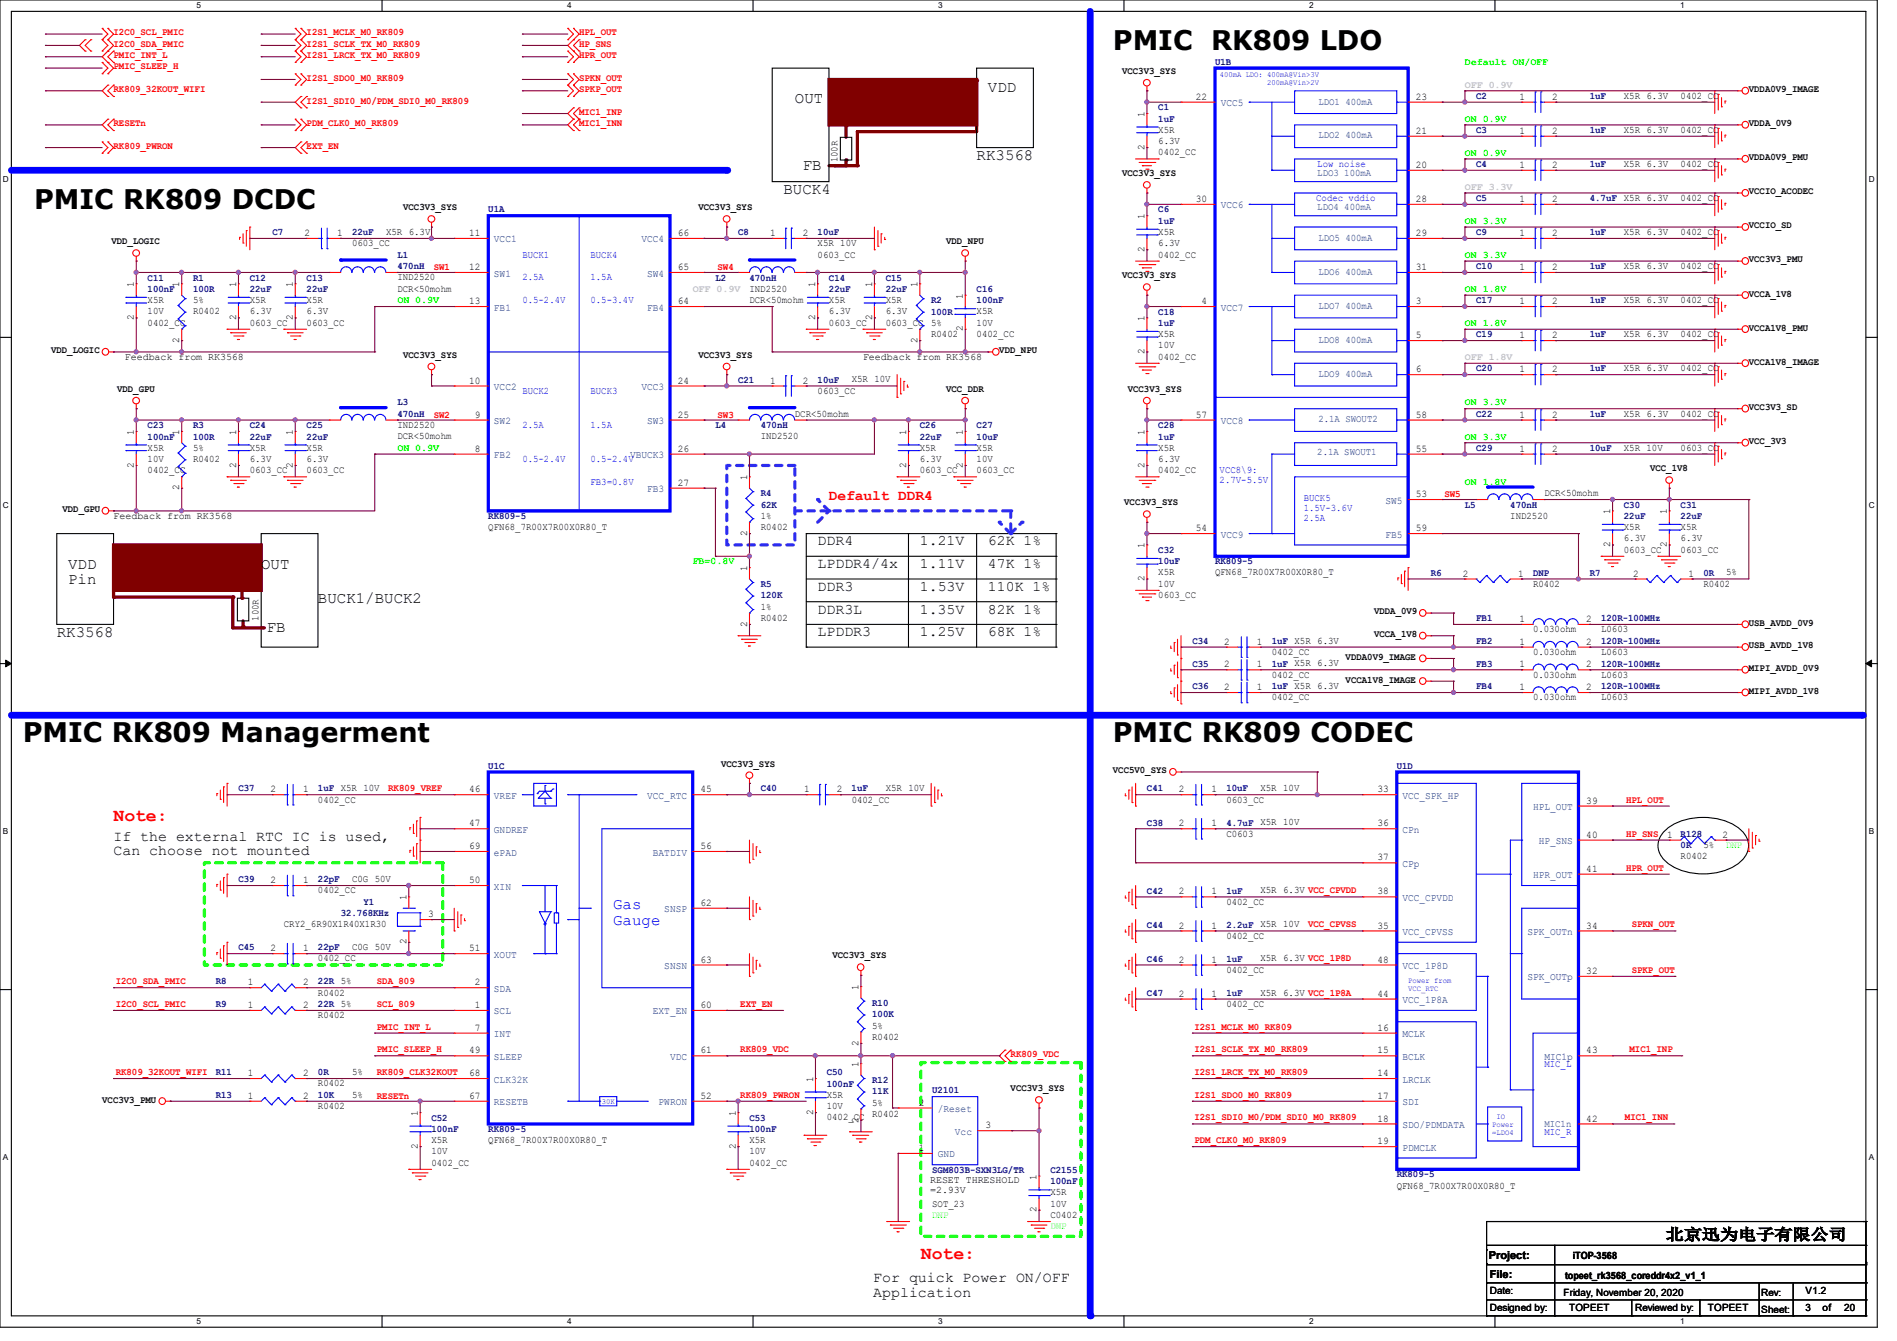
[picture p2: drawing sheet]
<svg xmlns="http://www.w3.org/2000/svg" width="297mm" height="210mm" viewBox="0 0 297 210" stroke-linecap="round" stroke-linejoin="round" font-family="sans-serif">
<defs><g id="words">
<g font-size="4.2">
<text x="174.2" y="7.8">PMIC RK809 LDO</text>
<text x="5.3" y="32.7">PMIC RK809 DCDC</text>
<text x="3.6" y="116.2">PMIC RK809 Managerment</text>
<text x="174.2" y="116.2">PMIC RK809 CODEC</text>
</g>
<g font-size="2.8" fill="#f00">
<text x="17.8" y="128.6">Note:</text>
<text x="144.2" y="197.2">Note:</text>
</g>
<g font-size="2.5">
<text x="124.5" y="16.2">OUT</text>
<text x="154.7" y="14.4">VDD</text>
<text x="125.7" y="26.7">FB</text>
<text x="152.9" y="25.1">RK3568</text>
<text x="122.7" y="30.4">BUCK4</text>
<text x="10.7" y="89.1">VDD</text>
<text x="40.9" y="89.1">OUT</text>
<text x="10.7" y="91.5">Pin</text>
<text x="49.8" y="94.4">BUCK1/BUCK2</text>
<text x="8.9" y="99.7">RK3568</text>
<text x="41.8" y="99">FB</text>
<text x="260.8" y="194.2">北京迅为电子有限公司</text>
</g>
<g font-size="2.5" fill="#00f">
<text x="96" y="142.4">Gas</text>
<text x="96" y="144.9">Gauge</text>
</g>
<text font-size="2.3" fill="#f00" x="129.8" y="78.3">Default DDR4</text>
<g font-size="2.3">
<text x="128" y="89">LPDDR4/4x</text>
<text x="128" y="85.4">DDR4</text>
<text x="144" y="85.4">1.21V</text>
<text x="144" y="89">1.11V</text>
<text x="154.7" y="85.4">62K 1%</text>
<text x="154.7" y="89">47K 1%</text>
<text x="128" y="92.5">DDR3</text>
<text x="144" y="92.5">1.53V</text>
<text x="154.7" y="92.5">110K 1%</text>
<text x="128" y="99.7">LPDDR3</text>
<text x="128" y="96.1">DDR3L</text>
<text x="144" y="96.1">1.35V</text>
<text x="144" y="99.7">1.25V</text>
<text x="154.7" y="99.7">68K 1%</text>
<text x="154.7" y="96.1">82K 1%</text>
<text x="17.8" y="131.7">If the external RTC IC is used,</text>
<text x="17.8" y="133.9">Can choose not mounted</text>
<text x="136.7" y="200.8">For quick Power ON/OFF</text>
<text x="136.7" y="203.1">Application</text>
</g>
<g font-size="1.7">
<text x="233.1" y="197.2">Project:</text>
<text x="233.3" y="200.2">File:</text>
</g>
<g font-size="1.6" fill="#f00">
<text x="17.8" y="5.5">I2C0_SCL_PMIC</text>
<text x="48" y="5.5">I2S1_MCLK_M0_RK809</text>
<text x="90.7" y="5.5">HPL_OUT</text>
<text x="17.8" y="9.1">PMIC_INT_L</text>
<text x="17.8" y="10.9">PMIC_SLEEP_H</text>
<text x="17.8" y="7.3">I2C0_SDA_PMIC</text>
<text x="48" y="7.3">I2S1_SCLK_TX_M0_RK809</text>
<text x="48" y="9.1">I2S1_LRCK_TX_M0_RK809</text>
<text x="90.7" y="9.1">HPR_OUT</text>
<text x="90.7" y="7.3">HP_SNS</text>
<text x="17.8" y="14.4">RK809_32KOUT_WIFI</text>
<text x="48" y="12.7">I2S1_SDO0_M0_RK809</text>
<text x="48" y="16.2">I2S1_SDI0_M0/PDM_SDI0_M0_RK809</text>
<text x="90.7" y="12.7">SPKN_OUT</text>
<text x="90.7" y="14.4">SPKP_OUT</text>
<text x="90.7" y="18">MIC1_INP</text>
<text x="17.8" y="19.8">RESETn</text>
<text x="17.8" y="23.3">RK809_PWRON</text>
<text x="48" y="19.8">PDM_CLK0_M0_RK809</text>
<text x="48" y="23.3">EXT_EN</text>
<text x="90.7" y="19.8">MIC1_INN</text>
<text x="67.9" y="42.3">SW1</text>
<text x="112.3" y="42.3">SW4</text>
<text x="67.9" y="65.4">SW2</text>
<text x="112.3" y="65.4">SW3</text>
<text x="226.1" y="77.9">SW5</text>
<text x="60.8" y="123.9">RK809_VREF</text>
<text x="254.6" y="125.7">HPL_OUT</text>
<text x="254.6" y="131">HP_SNS</text>
<text x="254.6" y="136.4">HPR_OUT</text>
<text x="204.8" y="145.2">VCC_CPVSS</text>
<text x="255.5" y="145.2">SPKN_OUT</text>
<text x="18.1" y="154.1">I2C0_SDA_PMIC</text>
<text x="59" y="154.1">SDA_809</text>
<text x="255.5" y="152.4">SPKP_OUT</text>
<text x="18.1" y="157.7">I2C0_SCL_PMIC</text>
<text x="59" y="161.2">PMIC_INT_L</text>
<text x="59" y="157.7">SCL_809</text>
<text x="115.9" y="157.7">EXT_EN</text>
<text x="187" y="161.2">I2S1_MCLK_M0_RK809</text>
<text x="59" y="164.8">PMIC_SLEEP_H</text>
<text x="115.9" y="164.8">RK809_VDC</text>
<text x="158.2" y="165.6">RK809_VDC</text>
<text x="187" y="164.8">I2S1_SCLK_TX_M0_RK809</text>
<text x="255.1" y="164.8">MIC1_INP</text>
<text x="18.1" y="168.4">RK809_32KOUT_WIFI</text>
<text x="59" y="172.1">RESETn</text>
<text x="59" y="168.4">RK809_CLK32KOUT</text>
<text x="115.9" y="171.9">RK809_PWRON</text>
<text x="187" y="168.4">I2S1_LRCK_TX_M0_RK809</text>
<text x="187" y="171.9">I2S1_SDO0_M0_RK809</text>
<text x="187" y="175.5">I2S1_SDI0_M0/PDM_SDI0_M0_RK809</text>
<text x="187" y="179">PDM_CLK0_M0_RK809</text>
<text x="254.4" y="175.5">MIC1_INN</text>
</g>
<g font-size="1.6">
<text x="175.7" y="11.6">VCC3V3_SYS</text>
<text x="187.2" y="15.6">22</text>
<text x="221.7" y="15.6">23</text>
<text x="237.9" y="15.6">1</text>
<text x="243" y="15.6">2</text>
<text x="254.2" y="15.5">X5R 6.3V</text>
<text x="263.1" y="15.5">0402_CC</text>
<text x="273.8" y="14.4">VDDA0V9_IMAGE</text>
<text x="179.2" y="23.5" transform="rotate(-90 179.2 23.5)">2</text>
<text x="179.2" y="18.3" transform="rotate(-90 179.2 18.3)">1</text>
<text x="181.4" y="20.8">X5R</text>
<text x="181.4" y="22.6">6.3V</text>
<text x="221.7" y="21">21</text>
<text x="237.9" y="21">1</text>
<text x="243" y="21">2</text>
<text x="254.2" y="20.8">X5R 6.3V</text>
<text x="263.1" y="20.8">0402_CC</text>
<text x="273.8" y="19.8">VDDA_0V9</text>
<text x="131.1" y="25.4" transform="rotate(-90 131.1 25.4)">100R</text>
<text x="175.7" y="27.6">VCC3V3_SYS</text>
<text x="181.4" y="24.3">0402_CC</text>
<text x="221.7" y="26.3">20</text>
<text x="237.9" y="26.3">1</text>
<text x="243" y="26.3">2</text>
<text x="254.2" y="26.1">X5R 6.3V</text>
<text x="263.1" y="26.1">0402_CC</text>
<text x="273.8" y="25.1">VDDA0V9_PMU</text>
<text x="63.1" y="32.9">VCC3V3_SYS</text>
<text x="109.3" y="32.9">VCC3V3_SYS</text>
<text x="179.2" y="34.3" transform="rotate(-90 179.2 34.3)">1</text>
<text x="187.2" y="31.6">30</text>
<text x="221.7" y="31.6">28</text>
<text x="237.9" y="31.6">1</text>
<text x="243" y="31.6">2</text>
<text x="254.2" y="31.5">X5R 6.3V</text>
<text x="263.1" y="31.5">0402_CC</text>
<text x="273.8" y="30.4">VCCIO_ACODEC</text>
<text x="273.8" y="35.8">VCCIO_SD</text>
<text x="17.4" y="38.3">VDD_LOGIC</text>
<text x="47.7" y="37">2</text>
<text x="52.8" y="37">1</text>
<text x="55.1" y="38.6">0603_CC</text>
<text x="60.5" y="36.8">X5R 6.3V</text>
<text x="73.4" y="37">11</text>
<text x="106.1" y="37">66</text>
<text x="120.6" y="37">1</text>
<text x="125.7" y="37">2</text>
<text x="128" y="40.3">0603_CC</text>
<text x="128" y="38.6">X5R 10V</text>
<text x="148.1" y="38.3">VDD_NPU</text>
<text x="179.2" y="39.5" transform="rotate(-90 179.2 39.5)">2</text>
<text x="181.4" y="40.3">0402_CC</text>
<text x="181.4" y="36.8">X5R</text>
<text x="181.4" y="38.6">6.3V</text>
<text x="221.7" y="37">29</text>
<text x="237.9" y="37">1</text>
<text x="243" y="37">2</text>
<text x="254.2" y="36.8">X5R 6.3V</text>
<text x="263.1" y="36.8">0402_CC</text>
<text x="273.8" y="41.1">VCC3V3_PMU</text>
<text x="21" y="45" transform="rotate(-90 21 45)">1</text>
<text x="23.1" y="47.5">X5R</text>
<text x="28.1" y="45" transform="rotate(-90 28.1 45)">1</text>
<text x="30.2" y="47.5">5%</text>
<text x="37" y="45" transform="rotate(-90 37 45)">1</text>
<text x="39.1" y="47.5">X5R</text>
<text x="45.8" y="45" transform="rotate(-90 45.8 45)">1</text>
<text x="48" y="47.5">X5R</text>
<text x="62.2" y="43.9">IND2520</text>
<text x="62.2" y="45.7">DCR&lt;50mohm</text>
<text x="73.4" y="42.3">12</text>
<text x="73.4" y="47.6">13</text>
<text x="106.1" y="42.3">65</text>
<text x="106.1" y="47.6">64</text>
<text x="117.3" y="45.7">IND2520</text>
<text x="117.3" y="47.5">DCR&lt;50mohm</text>
<text x="127.6" y="45" transform="rotate(-90 127.6 45)">1</text>
<text x="129.8" y="47.5">X5R</text>
<text x="136.5" y="45" transform="rotate(-90 136.5 45)">1</text>
<text x="138.7" y="47.5">X5R</text>
<text x="143.6" y="45" transform="rotate(-90 143.6 45)">1</text>
<text x="150.8" y="46.8" transform="rotate(-90 150.8 46.8)">1</text>
<text x="175.7" y="43.6">VCC3V3_SYS</text>
<text x="188.1" y="47.6">4</text>
<text x="221.7" y="42.3">31</text>
<text x="221.7" y="47.6">3</text>
<text x="237.9" y="47.6">1</text>
<text x="237.9" y="42.3">1</text>
<text x="243" y="47.6">2</text>
<text x="243" y="42.3">2</text>
<text x="254.2" y="47.5">X5R 6.3V</text>
<text x="254.2" y="42.1">X5R 6.3V</text>
<text x="263.1" y="47.5">0402_CC</text>
<text x="263.1" y="42.1">0402_CC</text>
<text x="273.8" y="46.4">VCCA_1V8</text>
<text x="21" y="50.1" transform="rotate(-90 21 50.1)">2</text>
<text x="23.1" y="51">0402_CC</text>
<text x="23.1" y="49.2">10V</text>
<text x="28.1" y="53.7" transform="rotate(-90 28.1 53.7)">2</text>
<text x="30.2" y="49.2">R0402</text>
<text x="37" y="50.1" transform="rotate(-90 37 50.1)">2</text>
<text x="39.1" y="51">0603_CC</text>
<text x="39.1" y="49.2">6.3V</text>
<text x="45.8" y="50.1" transform="rotate(-90 45.8 50.1)">2</text>
<text x="48" y="51">0603_CC</text>
<text x="48" y="49.2">6.3V</text>
<text x="127.6" y="50.1" transform="rotate(-90 127.6 50.1)">2</text>
<text x="129.8" y="51">0603_CC</text>
<text x="129.8" y="49.2">6.3V</text>
<text x="136.5" y="50.1" transform="rotate(-90 136.5 50.1)">2</text>
<text x="138.7" y="51">0603_CC</text>
<text x="138.7" y="49.2">6.3V</text>
<text x="143.6" y="53.7" transform="rotate(-90 143.6 53.7)">2</text>
<text x="145.8" y="52.8">R0402</text>
<text x="145.8" y="51">5%</text>
<text x="150.8" y="51.9" transform="rotate(-90 150.8 51.9)">2</text>
<text x="152.9" y="52.8">0402_CC</text>
<text x="152.9" y="49.2">X5R</text>
<text x="152.9" y="51">10V</text>
<text x="179.2" y="50.3" transform="rotate(-90 179.2 50.3)">1</text>
<text x="181.4" y="52.8">X5R</text>
<text x="221.7" y="53">5</text>
<text x="237.9" y="53">1</text>
<text x="243" y="53">2</text>
<text x="254.2" y="52.8">X5R 6.3V</text>
<text x="263.1" y="52.8">0402_CC</text>
<text x="273.8" y="51.8">VCCA1V8_PMU</text>
<text x="8" y="55.3">VDD_LOGIC</text>
<text x="19.6" y="56.3">Feedback from RK3568</text>
<text x="63.1" y="56">VCC3V3_SYS</text>
<text x="109.3" y="56">VCC3V3_SYS</text>
<text x="133.3" y="59.9">X5R 10V</text>
<text x="135.1" y="56.3">Feedback from RK3568</text>
<text x="156.5" y="55.3">VDD_NPU</text>
<text x="179.2" y="55.5" transform="rotate(-90 179.2 55.5)">2</text>
<text x="181.4" y="56.3">0402_CC</text>
<text x="181.4" y="54.6">10V</text>
<text x="221.7" y="58.3">6</text>
<text x="237.9" y="58.3">1</text>
<text x="243" y="58.3">2</text>
<text x="254.2" y="58.1">X5R 6.3V</text>
<text x="263.1" y="58.1">0402_CC</text>
<text x="273.8" y="57.1">VCCA1V8_IMAGE</text>
<text x="18.3" y="61.4">VDD_GPU</text>
<text x="73.4" y="60.1">10</text>
<text x="74.3" y="65.4">9</text>
<text x="106.1" y="60.1">24</text>
<text x="106.1" y="65.4">25</text>
<text x="120.6" y="60.1">1</text>
<text x="124.5" y="65.2">DCR&lt;50mohm</text>
<text x="125.7" y="60.1">2</text>
<text x="128" y="61.7">0603_CC</text>
<text x="148.1" y="61.4">VCC_DDR</text>
<text x="176.6" y="61.4">VCC3V3_SYS</text>
<text x="187.2" y="65.4">57</text>
<text x="221.7" y="65.4">58</text>
<text x="237.9" y="65.4">1</text>
<text x="243" y="65.4">2</text>
<text x="254.2" y="65.2">X5R 6.3V</text>
<text x="263.1" y="65.2">0402_CC</text>
<text x="273.8" y="64.2">VCC3V3_SD</text>
<text x="21" y="68.1" transform="rotate(-90 21 68.1)">1</text>
<text x="23.1" y="70.6">X5R</text>
<text x="28.1" y="68.1" transform="rotate(-90 28.1 68.1)">1</text>
<text x="30.2" y="70.6">5%</text>
<text x="37" y="68.1" transform="rotate(-90 37 68.1)">1</text>
<text x="39.1" y="70.6">X5R</text>
<text x="45.8" y="68.1" transform="rotate(-90 45.8 68.1)">1</text>
<text x="48" y="70.6">X5R</text>
<text x="62.2" y="67">IND2520</text>
<text x="62.2" y="68.8">DCR&lt;50mohm</text>
<text x="74.3" y="70.7">8</text>
<text x="106.1" y="70.7">26</text>
<text x="119.1" y="68.8">IND2520</text>
<text x="141.9" y="68.1" transform="rotate(-90 141.9 68.1)">1</text>
<text x="144" y="70.6">X5R</text>
<text x="150.8" y="68.1" transform="rotate(-90 150.8 68.1)">1</text>
<text x="152.9" y="70.6">X5R</text>
<text x="179.2" y="68.1" transform="rotate(-90 179.2 68.1)">1</text>
<text x="181.4" y="70.6">X5R</text>
<text x="221.7" y="70.7">55</text>
<text x="237.9" y="70.7">1</text>
<text x="243" y="70.7">2</text>
<text x="254.2" y="70.6">X5R 10V</text>
<text x="263.1" y="70.6">0603_CC</text>
<text x="273.8" y="69.6">VCC_3V3</text>
<text x="21" y="73.2" transform="rotate(-90 21 73.2)">2</text>
<text x="23.1" y="74.1">0402_CC</text>
<text x="23.1" y="72.3">10V</text>
<text x="28.1" y="76.8" transform="rotate(-90 28.1 76.8)">2</text>
<text x="30.2" y="72.3">R0402</text>
<text x="37" y="73.2" transform="rotate(-90 37 73.2)">2</text>
<text x="39.1" y="74.1">0603_CC</text>
<text x="39.1" y="72.3">6.3V</text>
<text x="45.8" y="73.2" transform="rotate(-90 45.8 73.2)">2</text>
<text x="48" y="74.1">0603_CC</text>
<text x="48" y="72.3">6.3V</text>
<text x="106.1" y="76.1">27</text>
<text x="117" y="75.2" transform="rotate(-90 117 75.2)">1</text>
<text x="141.9" y="73.2" transform="rotate(-90 141.9 73.2)">2</text>
<text x="144" y="74.1">0603_CC</text>
<text x="144" y="72.3">6.3V</text>
<text x="150.8" y="73.2" transform="rotate(-90 150.8 73.2)">2</text>
<text x="152.9" y="74.1">0603_CC</text>
<text x="152.9" y="72.3">10V</text>
<text x="179.2" y="73.2" transform="rotate(-90 179.2 73.2)">2</text>
<text x="181.4" y="74.1">0402_CC</text>
<text x="181.4" y="72.3">6.3V</text>
<text x="221.7" y="77.9">53</text>
<text x="241.8" y="77.7">DCR&lt;50mohm</text>
<text x="258.4" y="73.8">VCC_1V8</text>
<text x="9.8" y="80.2">VDD_GPU</text>
<text x="17.8" y="81.2">Feedback from RK3568</text>
<text x="76.5" y="83">QFN68_7R00X7R00X0R80_T</text>
<text x="117" y="83.9" transform="rotate(-90 117 83.9)">2</text>
<text x="119.1" y="83">R0402</text>
<text x="119.1" y="81.2">1%</text>
<text x="176" y="79.2">VCC3V3_SYS</text>
<text x="187.2" y="83.2">54</text>
<text x="221.7" y="83.2">59</text>
<text x="236.5" y="81.2">IND2520</text>
<text x="252.1" y="80.6" transform="rotate(-90 252.1 80.6)">1</text>
<text x="254.2" y="83">X5R</text>
<text x="261" y="80.6" transform="rotate(-90 261 80.6)">1</text>
<text x="263.1" y="83">X5R</text>
<text x="117" y="89.5" transform="rotate(-90 117 89.5)">1</text>
<text x="179.2" y="85.9" transform="rotate(-90 179.2 85.9)">1</text>
<text x="252.1" y="85.7" transform="rotate(-90 252.1 85.7)">2</text>
<text x="254.2" y="86.6">0603_CC</text>
<text x="254.2" y="84.8">6.3V</text>
<text x="261" y="85.7" transform="rotate(-90 261 85.7)">2</text>
<text x="263.1" y="86.6">0603_CC</text>
<text x="263.1" y="84.8">6.3V</text>
<text x="119.1" y="95.5">1%</text>
<text x="179.2" y="91" transform="rotate(-90 179.2 91)">2</text>
<text x="181.4" y="93.7">0603_CC</text>
<text x="181.4" y="90.1">X5R</text>
<text x="181.4" y="91.9">10V</text>
<text x="190.2" y="90.1">QFN68_7R00X7R00X0R80_T</text>
<text x="229" y="90.3">2</text>
<text x="237.7" y="90.3">1</text>
<text x="240" y="91.9">R0402</text>
<text x="255.7" y="90.3">2</text>
<text x="264.4" y="90.3">1</text>
<text x="266.7" y="91.9">R0402</text>
<text x="270.2" y="90.1">5%</text>
<text x="40.5" y="97.2" transform="rotate(-90 40.5 97.2)">100R</text>
<text x="117" y="98.1" transform="rotate(-90 117 98.1)">2</text>
<text x="119.1" y="97.2">R0402</text>
<text x="191.7" y="101">2</text>
<text x="196.8" y="101">1</text>
<text x="215.1" y="96.2">VDDA_0V9</text>
<text x="215.1" y="99.8">VCCA_1V8</text>
<text x="237.9" y="97.4">1</text>
<text x="237.9" y="101">1</text>
<text x="240" y="99">0.030ohm</text>
<text x="248.4" y="97.4">2</text>
<text x="248.4" y="101">2</text>
<text x="250.7" y="99">L0603</text>
<text x="273.8" y="101.6">USB_AVDD_1V8</text>
<text x="273.8" y="98">USB_AVDD_0V9</text>
<text x="191.7" y="104.5">2</text>
<text x="196.8" y="104.5">1</text>
<text x="199.1" y="102.6">0402_CC</text>
<text x="199.1" y="106.1">0402_CC</text>
<text x="210.7" y="106.9">VCCA1V8_IMAGE</text>
<text x="210.7" y="103.3">VDDA0V9_IMAGE</text>
<text x="237.9" y="104.5">1</text>
<text x="240" y="102.6">0.030ohm</text>
<text x="240" y="106.1">0.030ohm</text>
<text x="248.4" y="104.5">2</text>
<text x="250.7" y="102.6">L0603</text>
<text x="250.7" y="106.1">L0603</text>
<text x="273.8" y="105.1">MIPI_AVDD_0V9</text>
<text x="191.7" y="108.1">2</text>
<text x="196.8" y="108.1">1</text>
<text x="199.1" y="109.7">0402_CC</text>
<text x="237.9" y="108.1">1</text>
<text x="240" y="109.7">0.030ohm</text>
<text x="248.4" y="108.1">2</text>
<text x="250.7" y="109.7">L0603</text>
<text x="273.8" y="108.7">MIPI_AVDD_1V8</text>
<text x="42.3" y="124.1">2</text>
<text x="47.5" y="124.1">1</text>
<text x="49.8" y="125.7">0402_CC</text>
<text x="73.4" y="124.1">46</text>
<text x="109.7" y="124.1">45</text>
<text x="112.9" y="120.1">VCC3V3_SYS</text>
<text x="125.9" y="124.1">1</text>
<text x="131" y="124.1">2</text>
<text x="133.3" y="125.7">0402_CC</text>
<text x="138.7" y="123.9">X5R 10V</text>
<text x="174.2" y="121.1">VCC5V0_SYS</text>
<text x="184.6" y="124.1">2</text>
<text x="189.7" y="124.1">1</text>
<text x="192" y="125.7">0603_CC</text>
<text x="197.4" y="123.9">X5R 10V</text>
<text x="215.7" y="124.1">33</text>
<text x="248.4" y="125.9">39</text>
<text x="73.4" y="129.4">47</text>
<text x="184.6" y="129.4">2</text>
<text x="189.7" y="129.4">1</text>
<text x="192" y="131">C0603</text>
<text x="197.4" y="129.2">X5R 10V</text>
<text x="215.7" y="129.4">36</text>
<text x="248.4" y="131.2">40</text>
<text x="261" y="131.2">1</text>
<text x="269.7" y="131.2">2</text>
<text x="73.4" y="133">69</text>
<text x="109.7" y="133">56</text>
<text x="215.7" y="134.7">37</text>
<text x="248.4" y="136.5">41</text>
<text x="263.1" y="134.6">R0402</text>
<text x="266.7" y="132.8">5%</text>
<text x="42.3" y="138.3">2</text>
<text x="47.5" y="138.3">1</text>
<text x="49.8" y="139.9">0402_CC</text>
<text x="55.1" y="138.1">C0G 50V</text>
<text x="63.6" y="141" transform="rotate(-90 63.6 141)">1</text>
<text x="67" y="143.6">3</text>
<text x="73.4" y="138.3">50</text>
<text x="109.7" y="141.9">62</text>
<text x="184.6" y="140.1">2</text>
<text x="189.7" y="140.1">1</text>
<text x="192" y="141.7">0402_CC</text>
<text x="197.4" y="139.9">X5R 6.3V VCC_CPVDD</text>
<text x="215.7" y="140.1">38</text>
<text x="42.3" y="149">2</text>
<text x="44.4" y="145.2">CRY2_6R90X1R40X1R30</text>
<text x="47.5" y="149">1</text>
<text x="55.1" y="148.8">C0G 50V</text>
<text x="63.6" y="147.9" transform="rotate(-90 63.6 147.9)">2</text>
<text x="73.4" y="149">51</text>
<text x="184.6" y="145.4">2</text>
<text x="189.7" y="145.4">1</text>
<text x="192" y="147">0402_CC</text>
<text x="197.4" y="145.2">X5R 10V</text>
<text x="215.7" y="145.4">35</text>
<text x="248.4" y="145.4">34</text>
<text x="38.8" y="154.3">1</text>
<text x="47.5" y="154.3">2</text>
<text x="49.8" y="155.9">R0402</text>
<text x="49.8" y="150.6">0402_CC</text>
<text x="74.3" y="154.3">2</text>
<text x="109.7" y="150.8">63</text>
<text x="130.3" y="150.1">VCC3V3_SYS</text>
<text x="134.4" y="155.1" transform="rotate(-90 134.4 155.1)">1</text>
<text x="184.6" y="150.8">2</text>
<text x="189.7" y="150.8">1</text>
<text x="192" y="152.4">0402_CC</text>
<text x="197.4" y="155.9">X5R 6.3V VCC_1P8A</text>
<text x="197.4" y="150.6">X5R 6.3V VCC_1P8D</text>
<text x="215.7" y="150.8">48</text>
<text x="248.4" y="152.5">32</text>
<text x="38.8" y="157.9">1</text>
<text x="47.5" y="157.9">2</text>
<text x="49.8" y="159.5">R0402</text>
<text x="74.3" y="157.9">1</text>
<text x="74.3" y="161.4">7</text>
<text x="109.7" y="157.9">60</text>
<text x="136.6" y="161.1">5%</text>
<text x="184.6" y="156.1">2</text>
<text x="189.7" y="156.1">1</text>
<text x="192" y="157.7">0402_CC</text>
<text x="215.7" y="156.1">44</text>
<text x="215.7" y="161.4">16</text>
<text x="73.4" y="165">49</text>
<text x="109.7" y="165">61</text>
<text x="134.4" y="167.1" transform="rotate(-90 134.4 167.1)">1</text>
<text x="134.4" y="163.7" transform="rotate(-90 134.4 163.7)">2</text>
<text x="136.6" y="162.9">R0402</text>
<text x="215.7" y="165">15</text>
<text x="248.4" y="165">43</text>
<text x="16" y="172.7">VCC3V3_PMU</text>
<text x="38.8" y="172.1">1</text>
<text x="38.8" y="168.5">1</text>
<text x="47.5" y="172.1">2</text>
<text x="47.5" y="168.5">2</text>
<text x="49.8" y="173.7">R0402</text>
<text x="49.8" y="170.1">R0402</text>
<text x="55.1" y="171.9">5%</text>
<text x="55.1" y="168.4">5%</text>
<text x="73.4" y="168.5">68</text>
<text x="73.4" y="172.1">67</text>
<text x="109.7" y="172.1">52</text>
<text x="127.3" y="169.5" transform="rotate(-90 127.3 169.5)">1</text>
<text x="129.5" y="171.9">X5R</text>
<text x="129.5" y="173.7">10V</text>
<text x="136.6" y="173.1">5%</text>
<text x="143.8" y="173.1">2</text>
<text x="158.2" y="170.9">VCC3V3_SYS</text>
<text x="215.7" y="168.5">14</text>
<text x="215.7" y="172.1">17</text>
<text x="65.4" y="179.9" transform="rotate(-90 65.4 179.9)">2</text>
<text x="65.4" y="174.8" transform="rotate(-90 65.4 174.8)">1</text>
<text x="67.6" y="179">X5R</text>
<text x="76.5" y="179">QFN68_7R00X7R00X0R80_T</text>
<text x="115.2" y="179.9" transform="rotate(-90 115.2 179.9)">2</text>
<text x="115.2" y="174.8" transform="rotate(-90 115.2 174.8)">1</text>
<text x="117.3" y="179">X5R</text>
<text x="127.3" y="174.6" transform="rotate(-90 127.3 174.6)">2</text>
<text x="129.5" y="175.5">0402_CC</text>
<text x="134.4" y="175.8" transform="rotate(-90 134.4 175.8)">2</text>
<text x="136.6" y="174.9">R0402</text>
<text x="154.3" y="176.7">3</text>
<text x="215.7" y="175.6">18</text>
<text x="215.7" y="179.2">19</text>
<text x="248.4" y="175.6">42</text>
<text x="67.6" y="182.6">0402_CC</text>
<text x="67.6" y="180.8">10V</text>
<text x="117.3" y="182.6">0402_CC</text>
<text x="117.3" y="180.8">10V</text>
<text x="143.8" y="180.3">1</text>
<text x="145.6" y="185.3">RESET THRESHOLD</text>
<text x="162.3" y="184.7" transform="rotate(-90 162.3 184.7)">1</text>
<text x="145.6" y="186.8">=2.93V</text>
<text x="146" y="189">SOT_23</text>
<text x="162.3" y="189.9" transform="rotate(-90 162.3 189.9)">2</text>
<text x="164.5" y="190.7">C0402</text>
<text x="164.5" y="187.2">X5R</text>
<text x="164.5" y="189">10V</text>
<text x="218.7" y="186.1">QFN68_7R00X7R00X0R80_T</text>
<text x="246.3" y="197.2">iTOP-3568</text>
<text x="233.3" y="202.7">Date:</text>
<text x="244.8" y="202.9">Friday, November 20, 2020</text>
<text x="245" y="200.3">topeet_rk3568_coreddr4x2_v1_1</text>
<text x="275.8" y="202.9">Rev:</text>
<text x="282.7" y="202.7">V1.2</text>
<text x="233.3" y="205.4">Designed by:</text>
<text x="245.7" y="205.4">TOPEET</text>
<text x="256" y="205.4">Reviewed by:</text>
<text x="267.4" y="205.4">TOPEET</text>
<text x="275.8" y="205.6">Sheet:</text>
<text x="282.7" y="205.4">3</text>
<text x="285.4" y="205.4">of</text>
<text x="288.8" y="205.4">20</text>
</g>
<g font-size="1.6" fill="#000080">
<text x="190.2" y="10.2">U1B</text>
<text x="181.4" y="17.3">C1</text>
<text x="231.1" y="15.5">C2</text>
<text x="248.9" y="15.5">1uF</text>
<text x="181.4" y="19">1uF</text>
<text x="231.1" y="20.8">C3</text>
<text x="248.9" y="20.8">1uF</text>
<text x="231.1" y="26.2">C4</text>
<text x="248.9" y="26.2">1uF</text>
<text x="76.5" y="33.3">U1A</text>
<text x="181.4" y="33.3">C6</text>
<text x="181.4" y="35.1">1uF</text>
<text x="231.1" y="31.5">C5</text>
<text x="248.9" y="31.5">4.7uF</text>
<text x="42.7" y="36.8">C7</text>
<text x="55.1" y="36.8">22uF</text>
<text x="62.2" y="40.4">L1</text>
<text x="115.6" y="36.8">C8</text>
<text x="128" y="36.8">10uF</text>
<text x="231.1" y="36.8">C9</text>
<text x="248.9" y="36.8">1uF</text>
<text x="23.1" y="43.9">C11</text>
<text x="23.1" y="45.7">100nF</text>
<text x="30.2" y="43.9">R1</text>
<text x="30.2" y="45.7">100R</text>
<text x="39.1" y="43.9">C12</text>
<text x="39.1" y="45.7">22uF</text>
<text x="48" y="43.9">C13</text>
<text x="48" y="45.7">22uF</text>
<text x="62.2" y="42.2">470nH</text>
<text x="112" y="43.9">L2</text>
<text x="117.3" y="43.9">470nH</text>
<text x="129.8" y="43.9">C14</text>
<text x="129.8" y="45.7">22uF</text>
<text x="138.7" y="43.9">C15</text>
<text x="138.7" y="45.7">22uF</text>
<text x="145.8" y="47.5">R2</text>
<text x="152.9" y="45.7">C16</text>
<text x="152.9" y="47.5">100nF</text>
<text x="231.1" y="47.5">C17</text>
<text x="231.1" y="42.2">C10</text>
<text x="248.9" y="47.5">1uF</text>
<text x="248.9" y="42.2">1uF</text>
<text x="145.8" y="49.3">100R</text>
<text x="181.4" y="49.3">C18</text>
<text x="181.4" y="51.1">1uF</text>
<text x="231.1" y="52.8">C19</text>
<text x="248.9" y="52.8">1uF</text>
<text x="115.6" y="59.9">C21</text>
<text x="128" y="59.9">10uF</text>
<text x="231.1" y="58.2">C20</text>
<text x="248.9" y="58.2">1uF</text>
<text x="62.2" y="63.5">L3</text>
<text x="62.2" y="65.3">470nH</text>
<text x="231.1" y="65.3">C22</text>
<text x="248.9" y="65.3">1uF</text>
<text x="23.1" y="67.1">C23</text>
<text x="23.1" y="68.8">100nF</text>
<text x="30.2" y="67.1">R3</text>
<text x="30.2" y="68.8">100R</text>
<text x="39.1" y="67.1">C24</text>
<text x="39.1" y="68.8">22uF</text>
<text x="48" y="67.1">C25</text>
<text x="48" y="68.8">22uF</text>
<text x="112" y="67.1">L4</text>
<text x="119.1" y="67.1">470nH</text>
<text x="144" y="67.1">C26</text>
<text x="144" y="68.8">22uF</text>
<text x="152.9" y="67.1">C27</text>
<text x="152.9" y="68.8">10uF</text>
<text x="181.4" y="67.1">C28</text>
<text x="181.4" y="68.8">1uF</text>
<text x="231.1" y="70.6">C29</text>
<text x="248.9" y="70.6">10uF</text>
<text x="119.1" y="77.7">R4</text>
<text x="76.5" y="81.3">RK809-5</text>
<text x="119.1" y="79.5">62K</text>
<text x="229.4" y="79.5">L5</text>
<text x="236.5" y="79.5">470nH</text>
<text x="254.2" y="79.5">C30</text>
<text x="254.2" y="81.3">22uF</text>
<text x="263.1" y="79.5">C31</text>
<text x="263.1" y="81.3">22uF</text>
<text x="181.4" y="86.6">C32</text>
<text x="181.4" y="88.4">10uF</text>
<text x="190.2" y="88.4">RK809-5</text>
<text x="119.1" y="91.9">R5</text>
<text x="119.1" y="93.7">120K</text>
<text x="224" y="90.2">R6</text>
<text x="240" y="90.2">DNP</text>
<text x="248.9" y="90.2">R7</text>
<text x="266.7" y="90.2">0R</text>
<text x="186.7" y="100.8">C34</text>
<text x="199.1" y="100.8">1uF X5R 6.3V</text>
<text x="231.1" y="97.3">FB1</text>
<text x="231.1" y="100.8">FB2</text>
<text x="250.7" y="97.3">120R-100MHz</text>
<text x="250.7" y="100.8">120R-100MHz</text>
<text x="186.7" y="104.4">C35</text>
<text x="186.7" y="107.9">C36</text>
<text x="199.1" y="104.4">1uF X5R 6.3V</text>
<text x="199.1" y="107.9">1uF X5R 6.3V</text>
<text x="231.1" y="107.9">FB4</text>
<text x="231.1" y="104.4">FB3</text>
<text x="250.7" y="107.9">120R-100MHz</text>
<text x="250.7" y="104.4">120R-100MHz</text>
<text x="37.3" y="123.9">C37</text>
<text x="49.8" y="123.9">1uF X5R 10V</text>
<text x="76.5" y="120.4">U1C</text>
<text x="119.1" y="123.9">C40</text>
<text x="133.3" y="123.9">1uF</text>
<text x="179.6" y="123.9">C41</text>
<text x="192" y="123.9">10uF</text>
<text x="218.7" y="120.4">U1D</text>
<text x="179.6" y="129.3">C38</text>
<text x="192" y="129.3">4.7uF</text>
<text x="263.1" y="131.1">R128</text>
<text x="263.1" y="132.8">0R</text>
<text x="37.3" y="138.2">C39</text>
<text x="49.8" y="138.2">22pF</text>
<text x="53.3" y="143.5">32.768KHz</text>
<text x="56.9" y="141.7">Y1</text>
<text x="179.6" y="140">C42</text>
<text x="192" y="140">1uF</text>
<text x="37.3" y="148.8">C45</text>
<text x="49.8" y="148.8">22pF</text>
<text x="179.6" y="145.3">C44</text>
<text x="192" y="145.3">2.2uF</text>
<text x="33.8" y="154.2">R8</text>
<text x="49.8" y="154.2">22R 5%</text>
<text x="179.6" y="156">C47</text>
<text x="179.6" y="150.6">C46</text>
<text x="192" y="156">1uF</text>
<text x="192" y="150.6">1uF</text>
<text x="33.8" y="157.7">R9</text>
<text x="49.8" y="157.7">22R 5%</text>
<text x="136.6" y="157.6">R10</text>
<text x="136.6" y="159.3">100K</text>
<text x="33.8" y="172">R13</text>
<text x="33.8" y="168.4">R11</text>
<text x="49.8" y="172">10K</text>
<text x="49.8" y="168.4">0R</text>
<text x="129.5" y="168.4">C50</text>
<text x="129.5" y="170.2">100nF</text>
<text x="136.6" y="169.6">R12</text>
<text x="136.6" y="171.4">11K</text>
<text x="146" y="171.2">U2101</text>
<text x="67.6" y="175.5">C52</text>
<text x="67.6" y="177.3">100nF</text>
<text x="76.5" y="177.3">RK809-5</text>
<text x="117.3" y="175.5">C53</text>
<text x="117.3" y="177.3">100nF</text>
<text x="146" y="183.7">SGM803B-SXN3LG/TR</text>
<text x="164.5" y="183.7">C2155</text>
<text x="164.5" y="185.5">100nF</text>
<text x="218.7" y="184.4">RK809-5</text>
</g>
<g font-size="1.6" fill="#0f0">
<text x="229.4" y="10.2">Default ON/OFF</text>
<text x="229.4" y="19">ON 0.9V</text>
<text x="229.4" y="24.4">ON 0.9V</text>
<text x="229.4" y="35.1">ON 3.3V</text>
<text x="229.4" y="40.4">ON 3.3V</text>
<text x="62.2" y="47.5">ON 0.9V</text>
<text x="229.4" y="45.7">ON 1.8V</text>
<text x="229.4" y="51.1">ON 1.8V</text>
<text x="229.4" y="63.5">ON 3.3V</text>
<text x="62.2" y="70.6">ON 0.9V</text>
<text x="229.4" y="68.8">ON 3.3V</text>
<text x="229.4" y="75.9">ON 1.8V</text>
<text x="108.5" y="88.4">FB=0.8V</text>
<text x="270.2" y="132.8">DNP</text>
<text x="146" y="190.7">DNP</text>
<text x="164.5" y="192.5">DNP</text>
</g>
<g font-size="1.6" fill="#004080">
<text x="191.1" y="16.6">VCC5</text>
<text x="206.4" y="16.5">LDO1 400mA</text>
<text x="206.4" y="21.7">LDO2 400mA</text>
<text x="206.2" y="27.6">LDO3 100mA</text>
<text x="191.1" y="32.6">VCC6</text>
<text x="206.2" y="32.9">LDO4 400mA</text>
<text x="77.3" y="38">VCC1</text>
<text x="100.5" y="38">VCC4</text>
<text x="206.4" y="37.7">LDO5 400mA</text>
<text x="77.3" y="43.3">SW1</text>
<text x="101.3" y="43.3">SW4</text>
<text x="206.4" y="43">LDO6 400mA</text>
<text x="77.3" y="48.6">FB1</text>
<text x="101.3" y="48.6">FB4</text>
<text x="191.1" y="48.6">VCC7</text>
<text x="206.4" y="48.3">LDO7 400mA</text>
<text x="206.4" y="53.7">LDO8 400mA</text>
<text x="206.4" y="59">LDO9 400mA</text>
<text x="77.3" y="61.1">VCC2</text>
<text x="100.5" y="61.1">VCC3</text>
<text x="77.3" y="66.4">SW2</text>
<text x="77.3" y="71.8">FB2</text>
<text x="98.7" y="71.8">VBUCK3</text>
<text x="101.3" y="66.4">SW3</text>
<text x="191.1" y="66.4">VCC8</text>
<text x="206.2" y="71.3">2.1A SWOUT1</text>
<text x="206.4" y="66.1">2.1A SWOUT2</text>
<text x="101.3" y="77.1">FB3</text>
<text x="216.9" y="78.9">SW5</text>
<text x="191.1" y="84.2">VCC9</text>
<text x="216.9" y="84.2">FB5</text>
<text x="77.3" y="125.1">VREF</text>
<text x="101.3" y="125.1">VCC_RTC</text>
<text x="219.6" y="125.1">VCC_SPK_HP</text>
<text x="77.3" y="130.4">GNDREF</text>
<text x="219.6" y="130.4">CPn</text>
<text x="240" y="126.9">HPL_OUT</text>
<text x="77.3" y="134">ePAD</text>
<text x="102.2" y="134">BATDIV</text>
<text x="219.6" y="135.8">CPp</text>
<text x="240" y="137.5">HPR_OUT</text>
<text x="240.9" y="132.2">HP_SNS</text>
<text x="77.3" y="139.3">XIN</text>
<text x="104" y="142.9">SNSP</text>
<text x="219.6" y="141.1">VCC_CPVDD</text>
<text x="77.3" y="150">XOUT</text>
<text x="219.6" y="146.4">VCC_CPVSS</text>
<text x="239.1" y="146.4">SPK_OUTn</text>
<text x="77.3" y="155.3">SDA</text>
<text x="104" y="151.8">SNSN</text>
<text x="219.6" y="151.8">VCC_1P8D</text>
<text x="239.1" y="153.5">SPK_OUTp</text>
<text x="77.3" y="158.9">SCL</text>
<text x="102.2" y="158.9">EXT_EN</text>
<text x="219.6" y="157.1">VCC_1P8A</text>
<text x="77.3" y="162.4">INT</text>
<text x="77.3" y="166">SLEEP</text>
<text x="104.9" y="166">VDC</text>
<text x="219.6" y="162.4">MCLK</text>
<text x="219.6" y="166">BCLK</text>
<text x="241.8" y="166">MIC1p</text>
<text x="77.3" y="169.5">CLK32K</text>
<text x="77.3" y="173.1">RESETB</text>
<text x="103.1" y="173.1">PWRON</text>
<text x="219.6" y="169.5">LRCLK</text>
<text x="219.6" y="173.1">SDI</text>
<text x="146.9" y="174.2">/Reset</text>
<text x="149.5" y="177.7">Vcc</text>
<text x="219.6" y="176.7">SDO/PDMDATA</text>
<text x="241.8" y="176.5">MIC1n</text>
<text x="146.9" y="181.3">GND</text>
<text x="219.6" y="180.2">PDMCLK</text>
</g>
<g font-size="1.6" fill="#c0c0c0">
<text x="229.4" y="13.7">OFF 0.9V</text>
<text x="229.4" y="29.7">OFF 3.3V</text>
<text x="108.5" y="45.7">OFF 0.9V</text>
<text x="229.4" y="56.4">OFF 1.8V</text>
</g>
<g font-size="1.6" fill="#00f">
<text x="206.2" y="26.1">Low noise</text>
<text x="206.1" y="31.5">Codec vddio</text>
<text x="81.8" y="40.3">BUCK1</text>
<text x="92.5" y="40.3">BUCK4</text>
<text x="81.8" y="43.9">2.5A</text>
<text x="81.8" y="47.5">0.5-2.4V</text>
<text x="92.5" y="43.9">1.5A</text>
<text x="92.5" y="47.5">0.5-3.4V</text>
<text x="81.8" y="61.7">BUCK2</text>
<text x="92.5" y="61.7">BUCK3</text>
<text x="81.8" y="67">2.5A</text>
<text x="92.5" y="67">1.5A</text>
<text x="81.8" y="72.3">0.5-2.4V</text>
<text x="92.5" y="72.3">0.5-2.4V</text>
<text x="92.5" y="75.9">FB3=0.8V</text>
<text x="191" y="74.1">VCC8\9:</text>
<text x="191" y="75.7">2.7V-5.5V</text>
<text x="204.1" y="78.4">BUCK5</text>
<text x="204.1" y="80">1.5V-3.6V</text>
<text x="204.1" y="81.5">2.5A</text>
<text x="241.8" y="167.1">MIC_L</text>
<text x="241.8" y="177.8">MIC_R</text>
</g>
<g font-size="1.3">
<text x="30.8" y="1.3">5</text>
<text x="88.8" y="1.3">4</text>
<text x="146.9" y="1.3">3</text>
<text x="205" y="1.3">2</text>
<text x="263.1" y="1.3">1</text>
<text x=".5" y="28.4">D</text>
<text x="292.6" y="28.4">D</text>
<text x=".5" y="79.5">C</text>
<text x="292.6" y="79.5">C</text>
<text x=".5" y="130.6">B</text>
<text x="292.6" y="130.6">B</text>
<text x=".5" y="181.7">A</text>
<text x="292.6" y="181.7">A</text>
<text x="30.8" y="207.4">5</text>
<text x="88.8" y="207.4">4</text>
<text x="146.9" y="207.4">3</text>
<text x="205" y="207.4">2</text>
<text x="263.1" y="207.4">1</text>
</g>
<g font-size="1.2" fill="#00f">
<text x="191" y="12">400mA LDO: 400mA@Vin&gt;3V</text>
<text x="198.4" y="13.3">200mA@Vin&gt;2V</text>
<text x="220.5" y="153.9">Power from</text>
<text x="220.5" y="155.2">VCC_RTC</text>
<text x="94.2" y="172.9">30K</text>
<text x="233.6" y="176.5">Power</text>
<text x="233.6" y="177.7">=LDO4</text>
<text x="234.3" y="175.3">IO</text>
</g>
</g></defs>
<path d="M0 0h293.9v207.9h-293.9zM1.8 1.8h290.3v204.3h-290.3z" fill="none" stroke="#000" stroke-width=".17"/>
<g fill="#fff">
<path d="M30.8 .2h.7v1.4h-.7z"/>
<path d="M30.8 206.2h.7v1.4h-.7z"/>
</g>
<path d="M59.8 0v1.8M59.8 206.1v1.8" fill="none" stroke="#000" stroke-width=".17"/>
<g fill="#fff">
<path d="M88.8 .2h.7v1.4h-.7z"/>
<path d="M88.8 206.2h.7v1.4h-.7z"/>
</g>
<path d="M117.9 0v1.8M117.9 206.1v1.8" fill="none" stroke="#000" stroke-width=".17"/>
<g fill="#fff">
<path d="M146.9 .2h.7v1.4h-.7z"/>
<path d="M146.9 206.2h.7v1.4h-.7z"/>
</g>
<path d="M176 0v1.8M176 206.1v1.8" fill="none" stroke="#000" stroke-width=".17"/>
<g fill="#fff">
<path d="M205 .2h.7v1.4h-.7z"/>
<path d="M205 206.2h.7v1.4h-.7z"/>
</g>
<path d="M234.1 0v1.8M234.1 206.1v1.8" fill="none" stroke="#000" stroke-width=".17"/>
<g fill="#fff">
<path d="M263.1 .2h.6v1.4h-.6z"/>
<path d="M263.1 206.2h.6v1.4h-.6z"/>
<path d="M.5 27.3h.9v1.4h-.9z"/>
<path d="M292.6 27.3h.9v1.4h-.9z"/>
<path d="M.5 78.4h.9v1.4h-.9z"/>
<path d="M292.6 78.4h.9v1.4h-.9z"/>
</g>
<path d="M0 52.8h1.8M292.1 52.8h1.8" fill="none" stroke="#000" stroke-width=".17"/>
<g fill="#fff">
<path d="M.5 129.5h.8v1.4h-.8z"/>
<path d="M292.6 129.5h.8v1.4h-.8z"/>
</g>
<path d="M0 103.9h1.8M292.1 103.9h1.8" fill="none" stroke="#000" stroke-width=".17"/>
<path d="M.9 103.4l.9 .5-.9 .5zM292.1 103.9l.9-.5v1z" fill="#000" stroke="#000" stroke-width=".16"/>
<g fill="#fff">
<path d="M.5 180.5h.8v1.4h-.8z"/>
<path d="M292.6 180.5h.8v1.4h-.8z"/>
</g>
<path d="M0 155h1.8M292.1 155h1.8" fill="none" stroke="#000" stroke-width=".17"/>
<path d="M170.7 1.8v204.3" fill="none" stroke="#00f" stroke-width="1.1"/>
<circle cx="170.7" cy="206.1" r=".53" fill="#00f"/>
<path d="M1.8 112h289.8" fill="none" stroke="#00f" stroke-width="1.1"/>
<circle cx="291.6" cy="112" r=".53" fill="#00f"/>
<path d="M1.8 26.7h112" fill="none" stroke="#00f" stroke-width="1.1"/>
<circle cx="113.8" cy="26.7" r=".53" fill="#00f"/>
<g fill="none" stroke="#000" stroke-width=".17">
<path d="M126.2 83.6h.1M126.2 83.6h39.2M126.2 83.6v17.7M126.2 97.8h39.2M126.2 94.2h39.2M126.2 90.7h39.2M126.2 87.1h39.2M142.2 83.6h.1M142.2 83.6v17.7M152.9 83.6h.1M152.9 83.6v17.7M165.4 83.6h.1"/>
<path d="M165.4 97.8h.1M165.4 94.2h.1M165.4 90.7h.1M165.4 87.1h.1M165.4 83.6v17.7M126.2 101.3h.1M126.2 101.3h39.2M165.4 101.3h.1"/>
</g>
<path d="M124.5 80h33.7" fill="none" stroke="#8000ff" stroke-width=".51" stroke-dasharray="1 1"/>
<circle cx="158.2" cy="80" r=".25" fill="#8000ff" stroke-dasharray="1 1"/>
<path d="M158.2 80v3.6" fill="none" stroke="#8000ff" stroke-width=".51" stroke-dasharray="1 1"/>
<circle cx="158.2" cy="83.6" r=".25" fill="#8000ff" stroke-dasharray="1 1"/>
<path d="M158.2 83.6l1.8-1.8" fill="none" stroke="#8000ff" stroke-width=".51" stroke-dasharray="1 1"/>
<circle cx="160" cy="81.8" r=".25" fill="#8000ff" stroke-dasharray="1 1"/>
<path d="M158.2 83.6l-1.7-1.8" fill="none" stroke="#8000ff" stroke-width=".51" stroke-dasharray="1 1"/>
<circle cx="156.5" cy="81.8" r=".25" fill="#8000ff" stroke-dasharray="1 1"/>
<path d="M128 81.8l1.8-1.8" fill="none" stroke="#8000ff" stroke-width=".51" stroke-dasharray="1 1"/>
<circle cx="129.8" cy="80" r=".25" fill="#8000ff" stroke-dasharray="1 1"/>
<path d="M129.8 80l-1.8-1.8" fill="none" stroke="#8000ff" stroke-width=".51" stroke-dasharray="1 1"/>
<circle cx="128" cy="78.2" r=".25" fill="#8000ff" stroke-dasharray="1 1"/>
<path d="M113.8 72.9h10.7v12.4h-10.7z" fill="none" stroke="#8000ff" stroke-width=".51" stroke-dasharray="1 1"/>
<path d="M8.9 83.6h8.9v14.2h-8.9zM40.9 83.6h8.9v17.7h-8.9z" fill="none" stroke="#000" stroke-width=".17"/>
<path d="M17.8 85.3h23.1v7.2h-23.1z" fill-rule="evenodd" fill="#800000" stroke="#800000" stroke-width=".51"/>
<path d="M17.8 85.7v7.8" fill="none" stroke="#800000" stroke-width=".51"/>
<circle cx="17.8" cy="93.5" r=".25" fill="#800000"/>
<path d="M17.8 93.5h18.6" fill="none" stroke="#800000" stroke-width=".51"/>
<circle cx="36.4" cy="93.5" r=".25" fill="#800000"/>
<path d="M38.1 97.2v.9" fill="none" stroke="#800000" stroke-width=".51"/>
<circle cx="38.1" cy="98.1" r=".25" fill="#800000"/>
<path d="M37.2 93.7h1.7v3.5h-1.7z" fill="none" stroke="#000" stroke-width=".17"/>
<path d="M37.9 92.6v1.1" fill="none" stroke="#800000" stroke-width=".51"/>
<circle cx="37.9" cy="93.7" r=".25" fill="#800000"/>
<path d="M36.4 93.5v4.8" fill="none" stroke="#800000" stroke-width=".51"/>
<circle cx="36.4" cy="93.5" r=".25" fill="#800000"/>
<path d="M36.4 98.3h4.8" fill="none" stroke="#800000" stroke-width=".51"/>
<circle cx="41.2" cy="98.3" r=".25" fill="#800000"/>
<path d="M152.9 12.6v8" fill="none" stroke="#800000" stroke-width=".51"/>
<circle cx="152.9" cy="12.6" r=".25" fill="#800000"/>
<path d="M134.2 20.6h18.7" fill="none" stroke="#800000" stroke-width=".51"/>
<circle cx="134.2" cy="20.6" r=".25" fill="#800000"/>
<path d="M132.5 25.1v.9" fill="none" stroke="#800000" stroke-width=".51"/>
<circle cx="132.5" cy="25.1" r=".25" fill="#800000"/>
<path d="M132.5 19.7v1.8" fill="none" stroke="#800000" stroke-width=".51"/>
<circle cx="132.5" cy="19.7" r=".25" fill="#800000"/>
<path d="M131.6 21.5h1.7v3.6h-1.7z" fill="none" stroke="#000" stroke-width=".17"/>
<path d="M134.2 20.6v5.4" fill="none" stroke="#800000" stroke-width=".51"/>
<circle cx="134.2" cy="26" r=".25" fill="#800000"/>
<path d="M129.8 26h2.7" fill="none" stroke="#800000" stroke-width=".51"/>
<circle cx="132.5" cy="26" r=".25" fill="#800000"/>
<path d="M130.7 26h3.5" fill="none" stroke="#800000" stroke-width=".51"/>
<circle cx="130.7" cy="26" r=".25" fill="#800000"/>
<g fill="none" stroke="#000" stroke-width=".17">
<path d="M120.9 10.7h8.9v17.7h-8.9zM152.9 10.7h8.9v12.4h-8.9zM261 129.8a9.9 9.9 0 0 1 11.4 0 3.2 3.2 0 0 1 0 5.3 9.9 9.9 0 0 1-11.4 0 3.2 3.2 0 0 1 0-5.3zM232.7 195.7h.1M232.7 197.9h.1M232.7 195h59.4M232.7 198.1h59.4M243.4 195v11.1M291.8 191.3h.1M292.1 195h.1M292.1 191.3h.1M292.1 198.1h.1"/>
<path d="M292.1 197.7h.1M292.1 197.9h.1M292.1 191.3h-59.4v14.8M292.1 191.3v14.8M232.7 200.9h.1M232.7 206.1h.1M232.7 200.9h59.4M232.7 206.1h59.4M232.7 203.6h59.4M243.4 206.1h.1M255.5 206.1h.1M255.5 203.6v2.5"/>
<path d="M266.1 206.1h.1M266.1 203.6v2.5M275.4 206.1h.1M275.4 203.6h.1M275.4 200.9v5.2M280.8 206.1h.1M280.8 200.9v5.2M292.1 200.9h.1M292.1 203.6h.1M292.1 206.1h.1"/>
</g>
<path d="M129.8 12.4h23.1v7.2h-23.1z" fill-rule="evenodd" fill="#800000" stroke="#800000" stroke-width=".51"/>
<path d="M32 135.1h37.3v16h-37.3zM144.2 166.4h25v27.2h-25z" fill="none" stroke="#0f0" stroke-width=".51" stroke-dasharray="1 1"/>
<g fill="none" stroke="#f00" stroke-width=".17">
<path d="M13.3 8h.1M13.3 6.2h.1M13.3 6.2l-.9 .9 .9 .9M14.2 6.2h.1M14.2 8h.1M14.2 6.2l-.9 .9 .9 .9M16 9.8h.1M16 11.6h.1M16 6.2h.1M16 8h.1M16 4.4h.1M16 9.8l.9 .9-.9 .9"/>
<path d="M16 6.2l.9 .9-.9 .9M16 4.4l.9 .9-.9 .9M16.9 8h.1M16.9 9.8h.1M16.9 11.6h.1M16.9 18.7h.1M16.9 6.2h.1M16.9 4.4h.1M16.9 13.3h.1M16.9 15.1h.1M16.9 6.2l.9 .9-1.8 1.8 1.8 1.8-.9 .9M16.9 18.7l-.9 .9 .9 .8"/>
<path d="M16.9 4.4l.9 .9-.9 .9M16.9 13.3l-.9 .9 .9 .9M17.8 9.8h.1M17.8 8h.1M17.8 18.7h.1M17.8 15.1h.1M17.8 13.3h.1M17.8 8l-.9 .9 .9 .9M17.8 18.7l-.9 .9 .9 .8M17.8 13.3l-.9 .9 .9 .9M46.2 11.6h.1M46.2 13.3h.1"/>
<path d="M46.2 4.4h.1M46.2 6.2h.1M46.2 8h.1M46.2 9.8h.1M46.2 18.7h.1M46.2 11.6l.9 .8-.9 .9M46.2 4.4l.9 .9-.9 .9M46.2 6.2l.9 .9-.9 .9M46.2 8l.9 .9-.9 .9M46.2 18.7l.9 .9-.9 .8M47.1 11.6h.1M47.1 13.3h.1"/>
<path d="M47.1 4.4h.1M47.1 6.2h.1M47.1 8h.1M47.1 9.8h.1M47.1 18.7h.1M47.1 15.1h.1M47.1 16.9h.1M47.1 11.6l.9 .8-.9 .9M47.1 4.4l.9 .9-.9 .9M47.1 6.2l.9 .9-.9 .9M47.1 8l.9 .9-.9 .9M47.1 18.7l.9 .9-.9 .8"/>
<path d="M47.1 15.1l-.9 .9 .9 .9M48 16.9h.1M48 15.1h.1M48 15.1l-.9 .9 .9 .9M88.9 4.4h.1M88.9 6.2h.1M88.9 8h.1M88.9 9.8h.1M88.9 11.6h.1M88.9 13.3h.1M88.9 15.1h.1M88.9 4.4l.9 .9-.9 .9"/>
<path d="M88.9 8l.9 .9-.9 .9M88.9 11.6l.9 .8-.9 .9M88.9 13.3l.9 .9-.9 .9M89.8 4.4h.1M89.8 6.2h.1M89.8 8h.1M89.8 9.8h.1M89.8 11.6h.1M89.8 13.3h.1M89.8 15.1h.1M89.8 16.9h.1M89.8 18.7h.1"/>
<path d="M89.8 4.4l.9 .9-1.8 1.8 1.8 1.8-.9 .9M89.8 11.6l.9 .8-.9 .9M89.8 13.3l.9 .9-.9 .9M89.8 16.9l-.9 .9 .9 .9M89.8 18.7l-.9 .9 .9 .8M90.7 8h.1M90.7 6.2h.1M90.7 18.7h.1M90.7 16.9h.1M90.7 6.2l-.9 .9 .9 .9M90.7 16.9l-.9 .9 .9 .9M90.7 18.7l-.9 .9 .9 .8"/>
<path d="M179.6 14.2h.1M179.6 13.5v.7M184.9 16h.1M184.9 16h5.3M220.5 16h5.3M225.8 16h.1M268.5 14.2h.1M268.5 19.6h.1M268.5 14.2v3.6M268.5 19.6v3.5M269 14.8h.1M269 14.8v2.4"/>
<path d="M269.5 16.7h.1M269.5 15.3v1.4M270.1 15.8h.1M270.1 15.8v.4M272 14.2h.1M272 19.6h.1M272 14.2h.8M272 19.6h.8M16 22.2h.1M16 24h.1M16 22.2l.9 .9-.9 .9M16.9 20.4h.1"/>
<path d="M16.9 22.2h.1M16.9 24h.1M16.9 22.2l.9 .9-.9 .9M17.8 20.4h.1M37.5 37.2h.1M37.5 37.2v.3M38.1 38.1h.1M38.1 36.6v1.5M38.6 36.1h.1M38.6 36.1v2.5M39.1 35.6h.1M39.1 35.6v3.5"/>
<path d="M46.2 20.4h.1M47.1 20.4h.1M47.1 22.2h.1M47.1 24h.1M47.1 22.2l-.9 .9 .9 .9M48 24h.1M48 22.2h.1M48 22.2l-.9 .9 .9 .9M67.6 35.6h.1M67.6 34.8v.8M89.8 20.4h.1M90.7 20.4h.1"/>
<path d="M113.8 35.6h.1M113.8 34.8v.8M136.9 39.1h.1M136.9 35.6v3.5M137.5 38.6h.1M137.5 36.1v2.5M138 36.6h.1M138 36.6v1.5M138.5 37.5h.1M138.5 37.2v.3M177.8 24.9h3.6M178.4 25.4h2.4"/>
<path d="M178.9 26h.1M178.9 26h1.4M179.4 26.5h.3M179.6 30.2h.1M179.6 29.5v.7M179.7 26.5h.1M180.8 25.4h.1M181.4 24.9h.1M184.9 32h.1M184.9 32h5.3M220.5 21.3h5.3M220.5 26.7h5.3"/>
<path d="M220.5 32h5.3M220.5 37.3h5.3M225.8 21.3h.1M225.8 26.7h.1M225.8 32h.1M225.8 37.3h.1M268.5 24.9h.1M268.5 30.2h.1M268.5 35.6h.1M268.5 24.9v3.5M268.5 30.2v3.6M268.5 35.6v3.5"/>
<path d="M269 20.1h.1M269 25.4h.1M269 30.8h.1M269 36.1h.1M269 20.1v2.5M269 25.4v2.5M269 30.8v2.4M269 36.1v2.5M269.5 22.1h.1M269.5 27.4h.1M269.5 32.7h.1M269.5 38.1h.1"/>
<path d="M269.5 20.6v1.5M269.5 26v1.4M269.5 31.3v1.4M269.5 36.6v1.5M270.1 21.2h.1M270.1 26.5h.1M270.1 31.8h.1M270.1 37.2h.1M270.1 21.2v.3M270.1 26.5v.3M270.1 31.8v.4M270.1 37.2v.3"/>
<path d="M272 24.9h.1M272 30.2h.1M272 35.6h.1M272 24.9h.8M272 30.2h.8M272 35.6h.8M17.1 55.1h.7M17.8 55.1h.1M21.3 40.9h.1M21.3 40.2v.7M35.6 51.6h.1M35.6 51.6h3.5"/>
<path d="M36.1 52.1h.1M36.1 52.1h2.5M36.6 52.6h1.5M37.2 53.2h.1M37.2 53.2h.3M38.1 52.6h.1M44.4 51.6h.1M44.4 51.6h3.6M45 52.1h.1M45 52.1h2.5M45.5 52.6h1.4M46.1 53.2h.1"/>
<path d="M46.1 53.2h.3M46.9 52.6h.1M67.6 58.7h.1M67.6 58v.7M113.8 58.7h.1M113.8 58v.7M126.2 51.6h.1M126.2 51.6h3.6M126.8 52.1h.1M126.8 52.1h2.4M127.3 52.6h1.4M127.8 53.2h.1"/>
<path d="M127.8 53.2h.4M128.7 52.6h.1M135.1 51.6h.1M135.1 51.6h3.6M135.7 52.1h.1M135.7 52.1h2.4M136.2 52.6h1.4M136.7 53.2h.1M136.7 53.2h.4M137.6 52.6h.1M140.5 58.7v3.5M141 59.2v2.5"/>
<path d="M141.5 59.7h.1M141.5 59.7v1.5M151.1 40.9h.1M151.1 40.2v.7M154.7 55.1h.1M154.7 55.1h.7M177.8 40.9h3.6M177.8 56.9h3.6M178.4 41.4h2.4M178.4 57.4h2.4M178.9 42h.1M178.9 58h.1"/>
<path d="M178.9 42h1.4M178.9 58h1.4M179.4 42.5h.3M179.4 58.5h.3M179.6 46.2h.1M179.6 45.5v.7M179.7 42.5h.1M179.7 58.5h.1M180.8 41.4h.1M180.8 57.4h.1M181.4 40.9h.1M181.4 56.9h.1"/>
<path d="M184.9 48h.1M184.9 48h5.3M220.5 42.7h5.3M220.5 48h5.3M220.5 53.3h5.3M220.5 58.7h5.3M225.8 42.7h.1M225.8 48h.1M225.8 53.3h.1M225.8 58.7h.1M238.3 48h.1M238.3 48h1.7"/>
<path d="M241.8 48h1.8M243.6 48h.1M268.5 40.9h.1M268.5 46.2h.1M268.5 51.6h.1M268.5 56.9h.1M268.5 40.9v3.5M268.5 46.2v3.6M268.5 51.6v3.5M268.5 56.9v3.6M269 41.4h.1M269 46.8h.1"/>
<path d="M269 52.1h.1M269 57.4h.1M269 41.4v2.5M269 46.8v2.4M269 52.1v2.5M269 57.4v2.5M269.5 43.4h.1M269.5 48.7h.1M269.5 54.1h.1M269.5 59.4h.1M269.5 42v1.4M269.5 47.3v1.4"/>
<path d="M269.5 52.6v1.5M269.5 58v1.4M270.1 42.5h.1M270.1 47.8h.1M270.1 53.2h.1M270.1 58.5h.1M270.1 42.5v.3M270.1 47.8v.4M270.1 53.2v.3M270.1 58.5v.3M272 46.2h.1M272 40.9h.1"/>
<path d="M272 56.9h.1M272 51.6h.1M272 51.6h.8M272 40.9h.8M272 56.9h.8M272 46.2h.8M21.3 64h.1M21.3 63.3v.7M35.6 74.7h.1M35.6 74.7h3.5M36.1 75.2h.1M36.1 75.2h2.5"/>
<path d="M36.6 75.7h1.5M37.2 76.3h.1M37.2 76.3h.3M38.1 75.7h.1M44.4 74.7h.1M44.4 74.7h3.6M45 75.2h.1M45 75.2h2.5M45.5 75.7h1.4M46.1 76.3h.1M46.1 76.3h.3M46.9 75.7h.1"/>
<path d="M140.5 62.2h.1M140.5 74.7h.1M140.5 74.7h3.5M141 61.7h.1M141 75.2h.1M141 75.2h2.5M141.5 75.7h1.5M142.1 60.6h.1M142.1 76.3h.1M142.1 76.3h.3M142.1 60.3v.3M143 75.7h.1"/>
<path d="M149.4 74.7h.1M149.4 74.7h3.5M149.9 75.2h.1M149.9 75.2h2.5M150.4 75.7h1.4M151 76.3h.1M151 76.3h.3M151.1 64h.1M151.1 63.3v.7M151.8 75.7h.1M177.8 74.7h3.6M178.4 75.2h2.4"/>
<path d="M178.9 75.7h.1M178.9 75.7h1.4M179.4 76.3h.3M179.6 64h.1M179.6 63.3v.7M179.7 76.3h.1M180.8 75.2h.1M181.4 74.7h.1M184.9 65.8h.1M184.9 65.8h5.3M220.5 78.2h5.3M220.5 71.1h5.3"/>
<path d="M220.5 65.8h5.3M225.8 78.2h.1M225.8 71.1h.1M225.8 65.8h.1M261.4 76.5h.1M261.4 75.7v.8M268.5 64h.1M268.5 69.3h.1M268.5 64v3.6M268.5 69.3v3.6M269 64.6h.1M269 69.9h.1"/>
<path d="M269 64.6v2.4M269 69.9v2.4M269.5 66.5h.1M269.5 71.8h.1M269.5 65.1v1.4M269.5 70.4v1.4M270.1 65.6h.1M270.1 71h.1M270.1 65.6v.4M270.1 71v.3M272 69.3h.1M272 64h.1"/>
<path d="M272 69.3h.8M272 64h.8M17.1 80h.7M17.8 80h.1M115.6 99.6h.1M115.6 99.6h3.5M117.3 88.9h.1M117.3 97.8h.1M117.3 88.9v1.8M117.3 96v1.8M177.8 92.5h3.6M178.4 93h2.4"/>
<path d="M178.9 93.5h.1M178.9 93.5h1.4M179.4 94.1h.3M179.6 81.8h.1M179.6 85.3h.1M179.6 90.7h.1M179.6 81.1v.7M179.6 85.3v1.8M179.6 88.9v1.8M179.7 94.1h.1M180.8 93h.1M181.4 92.5h.1"/>
<path d="M184.9 83.6h.1M184.9 99.6v10.6M184.9 83.6h5.3M218.9 90.5h.1M218.9 90.5v.3M219.4 91.4h.1M219.4 90v1.4M219.9 89.5h.1M219.9 89.5v2.4M220.5 88.9h.1M220.5 88.9v3.6M220.5 83.6h5.3"/>
<path d="M223.3 99.6h.7M223.3 96h.7M224 96h.1M224 99.6h.1M225.8 83.6h.1M250.7 87.1h.1M250.7 87.1h3.6M251.2 87.7h.1M251.2 87.7h2.5M251.8 88.2h1.4M252.3 88.7h.1M252.3 88.7h.3"/>
<path d="M253.2 88.2h.1M259.6 87.1h.1M259.6 87.1h3.5M260.1 87.7h.1M260.1 87.7h2.5M260.6 88.2h1.5M261.2 88.7h.1M261.2 88.7h.3M262.1 88.2h.1M272 97.8h.1M272 97.8h.8M116.1 100.1h.1"/>
<path d="M116.1 100.1h2.5M116.6 100.6h1.5M117.2 101.2h.1M117.2 101.2h.3M118.1 100.6h.1M183.3 101.5h.1M183.3 108.6h.1M183.3 105.1h.1M183.3 101.2v.3M183.3 104.7v.4M183.3 108.3v.3M183.9 100.6h.1"/>
<path d="M183.9 107.7h.1M183.9 104.2h.1M183.9 100.6v1.5M183.9 104.2v1.4M183.9 107.7v1.5M184.4 102.6h.1M184.4 109.7h.1M184.4 106.1h.1M184.4 100.1v2.5M184.4 103.7v2.4M184.4 107.2v2.5M184.9 103.1h.1"/>
<path d="M184.9 110.2h.1M184.9 106.7h.1M223.3 106.7h.7M223.3 103.1h.7M224 106.7h.1M224 103.1h.1M272 101.3h.1M272 108.5h.1M272 104.9h.1M272 101.3h.8M272 108.5h.8M272 104.9h.8"/>
<path d="M34 124.3h.1M34 138.5h.1M34 124.3v.3M34 138.5v.4M34.5 125.2h.1M34.5 139.4h.1M34.5 123.7v1.5M34.5 138v1.4M35 123.2h.1M35 137.5h.1M35 123.2v2.5M35 137.5v2.4"/>
<path d="M35.6 122.7h.1M35.6 136.9h.1M35.6 122.7v3.5M35.6 136.9v3.6M64.2 133.2h.1M64.2 129.6h.1M64.2 129.6v.4M64.2 133.2v.3M64.7 134.1h.1M64.7 130.5h.1M64.7 129.1v1.4M64.7 132.6v1.5"/>
<path d="M65.2 132.1h.1M65.2 128.6h.1M65.2 128.6v2.4M65.2 132.1v2.5M65.8 131.6h.1M65.8 128h.1M65.8 128v7.1M117.3 135.1h.1M117.3 122.7h.1M117.3 122v.7M117.3 131.6v3.5M117.9 134.6h.1"/>
<path d="M117.9 132.1v2.5M118.4 132.6h.1M118.4 132.6v1.5M119 133.5h.1M119 133.2v.3M145.8 126.2h.1M145.8 122.7v3.5M146.3 125.7h.1M146.3 123.2v2.5M146.9 123.7h.1M146.9 123.7v1.5M147.4 124.6h.1"/>
<path d="M147.4 124.3v.3M176.2 124.6h.1M176.2 124.3v.3M176.7 123.7h.1M176.7 139.7h.1M176.7 123.7v1.5M176.7 139.7v1.5M177.2 125.7h.1M177.2 123.2v2.5M177.2 139.2v2.5M177.8 126.2h.1M177.8 122.7v3.5"/>
<path d="M177.8 138.7v3.5M184.2 120.9h.7M184.9 120.9h.1M273.8 133.3h.1M273.8 129.8v3.5M274.4 132.8h.1M274.4 130.3v2.5M274.9 130.9h.1M274.9 130.9v1.4M275.4 131.7h.1M275.4 131.4v.3M34 149.2h.1"/>
<path d="M34 149.2v.3M34.5 150.1h.1M34.5 148.6v1.5M35 148.1h.1M35 148.1v2.5M35.6 147.6h.1M35.6 147.6v3.5M71.1 145.8h.1M71.1 142.2v3.6M71.7 145.2h.1M71.7 142.8v2.4M72.2 143.3h.1"/>
<path d="M72.2 143.3v1.4M72.7 144.2h.1M72.7 143.8v.4M117.3 144h.1M117.3 152.9h.1M117.3 140.5v3.5M117.3 149.4v3.5M117.9 143.5h.1M117.9 152.4h.1M117.9 141v2.5M117.9 149.9v2.5M118.4 141.5h.1"/>
<path d="M118.4 150.4h.1M118.4 141.5v1.5M118.4 150.4v1.4M119 142.4h.1M119 151.3h.1M119 142.1v.3M119 151v.3M134.8 152.7h.1M134.8 152v.7M176.2 151.3h.1M176.2 156.6h.1M176.2 140.6h.1"/>
<path d="M176.2 146h.1M176.2 140.3v.3M176.2 145.6v.4M176.2 151v.3M176.2 156.3v.3M176.7 150.4h.1M176.7 155.7h.1M176.7 145.1h.1M176.7 145.1v1.4M176.7 150.4v1.4M176.7 155.7v1.5M177.2 152.4h.1"/>
<path d="M177.2 157.7h.1M177.2 141.7h.1M177.2 147h.1M177.2 144.6v2.4M177.2 149.9v2.5M177.2 155.2v2.5M177.8 152.9h.1M177.8 158.2h.1M177.8 142.2h.1M177.8 147.6h.1M177.8 144v3.6M177.8 149.4v3.5"/>
<path d="M177.8 154.7v3.5M26 172.5h.7M26.7 172.5h.1M125.9 177.8h.1M125.9 177.8h3.6M126.4 178.4h.1M126.4 178.4h2.5M127 178.9h1.4M127.5 179.4h.1M127.5 179.4h.3M128.4 178.9h.1M133 177.2h.1"/>
<path d="M133 177.2h3.6M133.5 177.8h.1M133.5 177.8h2.5M134.1 178.4h1.4M134.6 178.9h.1M134.6 178.9h.4M135.5 178.4h.1M157.4 164.5h.1M157.4 166.2h.1M157.4 164.5l-.9 .9 .9 .8M158.2 166.2h.1M158.2 164.5h.1"/>
<path d="M158.2 164.5l-.8 .9 .8 .8M162.7 173.5h.1M162.7 172.8v.7M64 183.1h.1M64 183.1h3.6M64.6 183.7h.1M64.6 183.7h2.4M65.1 184.2h1.4M65.6 184.7h.1M65.6 184.7h.4M66.5 184.2h.1M113.8 183.1h.1"/>
<path d="M113.8 183.1h3.5M114.3 183.7h.1M114.3 183.7h2.5M114.9 184.2h1.4M115.4 184.7h.1M115.4 184.7h.3M116.3 184.2h.1M138.9 191.3h.1M138.9 191.3h3.5M139.4 191.9h.1M139.4 191.9h2.5M139.9 192.4h1.5"/>
<path d="M140.5 192.9h.1M140.5 192.9h.3M141.4 192.4h.1M160.9 191.3h.1M160.9 191.3h3.6M161.5 191.9h.1M161.5 191.9h2.4M162 192.4h1.4M162.5 192.9h.1M162.5 192.9h.4M163.4 192.4h.1"/>
<circle cx="179.6" cy="13" r=".52"/>
<circle cx="273.3" cy="14.2" r=".52"/>
<circle cx="273.3" cy="19.5" r=".52"/>
<circle cx="21.3" cy="39.6" r=".52"/>
<circle cx="67.6" cy="34.3" r=".52"/>
<circle cx="113.8" cy="34.3" r=".52"/>
<circle cx="151.1" cy="39.6" r=".52"/>
<circle cx="179.6" cy="29" r=".52"/>
<circle cx="273.3" cy="24.9" r=".52"/>
<circle cx="273.3" cy="35.5" r=".52"/>
<circle cx="273.3" cy="30.2" r=".52"/>
<circle cx="16.5" cy="55.1" r=".52"/>
<circle cx="67.6" cy="57.4" r=".52"/>
<circle cx="113.8" cy="57.4" r=".52"/>
<circle cx="155.9" cy="55.1" r=".52"/>
<circle cx="179.6" cy="45" r=".52"/>
<circle cx="273.3" cy="46.2" r=".52"/>
<circle cx="273.3" cy="40.9" r=".52"/>
<circle cx="273.3" cy="56.9" r=".52"/>
<circle cx="273.3" cy="51.5" r=".52"/>
<circle cx="16.5" cy="80" r=".52"/>
<circle cx="21.3" cy="62.7" r=".52"/>
<circle cx="151.1" cy="62.7" r=".52"/>
<circle cx="179.6" cy="62.7" r=".52"/>
<circle cx="261.4" cy="75.2" r=".52"/>
<circle cx="273.3" cy="69.3" r=".52"/>
<circle cx="273.3" cy="64" r=".52"/>
<circle cx="179.6" cy="80.5" r=".52"/>
<circle cx="222.7" cy="99.5" r=".52"/>
<circle cx="222.7" cy="96" r=".52"/>
<circle cx="273.3" cy="97.8" r=".52"/>
<circle cx="222.7" cy="106.7" r=".52"/>
<circle cx="222.7" cy="103.1" r=".52"/>
<circle cx="273.3" cy="104.9" r=".52"/>
<circle cx="273.3" cy="101.3" r=".52"/>
<circle cx="273.3" cy="108.4" r=".52"/>
<circle cx="117.3" cy="121.4" r=".52"/>
<circle cx="183.6" cy="120.9" r=".52"/>
<circle cx="134.7" cy="151.5" r=".52"/>
<circle cx="25.4" cy="172.4" r=".52"/>
<circle cx="162.7" cy="172.3" r=".52"/>
</g>
<g fill="none" stroke="#00f" stroke-width=".17">
<path d="M195.6 16h.1M195.6 16h7.1M199.1 16v10.7M202.7 19.6h16v3.5h-16zM202.7 14.2h16v3.6h-16zM218.7 16h.1M218.7 16h1.8M195.6 32h.1M195.6 32h7.1M199.1 26.7h.1M199.1 21.3h.1M199.1 37.3h.1"/>
<path d="M199.1 32v10.7M199.1 21.3h3.6M199.1 26.7h3.6M199.1 37.3h3.6M202.7 24.9h16v3.5h-16zM202.7 35.6h16v3.5h-16zM202.7 30.2h16v3.6h-16zM218.7 21.3h.1M218.7 26.7h.1M218.7 37.3h.1M218.7 32h.1M218.7 21.3h1.8"/>
<path d="M218.7 26.7h1.8M218.7 37.3h1.8M218.7 32h1.8M195.6 48h.1M195.6 48h7.1M199.1 42.7h.1M199.1 58.7h.1M199.1 53.3h.1M199.1 48v10.7M199.1 42.7h3.6M199.1 53.3h3.6M199.1 58.7h3.6"/>
<path d="M202.7 40.9h16v3.5h-16zM202.7 51.6h16v3.5h-16zM202.7 46.2h16v3.6h-16zM202.7 56.9h16v3.6h-16zM218.7 42.7h.1M218.7 53.3h.1M218.7 58.7h.1M218.7 48h.1M218.7 42.7h1.8M218.7 53.3h1.8M218.7 58.7h1.8M218.7 48h1.8"/>
<path d="M240 48h.4M240.4 48h.1M240.4 46.4h.1M240.4 46.4v3.2M241.3 46.4h.1M241.3 48h.1M241.3 48h.5M241.3 46.4v3.2M117.3 65.8a.87 .87 0 0 1 .9-.9 .87 .87 0 0 1 .9 .9M119.1 65.8a.87 .87 0 0 1 .9-.9 .87 .87 0 0 1 .9 .9M120.9 65.8a.87 .87 0 0 1 .9-.9 .87 .87 0 0 1 .8 .9M122.7 65.8a.87 .87 0 0 1 .8-.9 .87 .87 0 0 1 .9 .9"/>
<path d="M190.2 62.2h30.3v24.9h-30.3zM195.6 65.8h.1M195.6 65.8h7.1M199.1 71.1h.1M199.1 71.1v12.5M199.1 71.1h3.6M202.7 64h16v3.6h-16zM202.7 69.3h16v3.6h-16zM202.7 74.7h17.8v10.6h-17.8zM218.7 71.1h.1M218.7 65.8h.1M218.7 65.8h1.8"/>
<path d="M218.7 71.1h1.8M116.8 92.3h.1M116.8 94.4h.1M116.8 92.3l1.1 1M116.8 94.4l1.1 1.1M117.3 96h.1M117.3 90.7l.6 .5M117.9 91.2h.1M117.9 93.3h.1M117.9 95.5h.1M117.9 91.2l-1.1 1.1M117.9 93.3l-1.1 1.1"/>
<path d="M117.9 95.5l-.6 .5M178 88.3h3.2M178 87.5h3.2M179.6 87.5h.1M179.6 88.3h.1M179.6 87.1v.4M179.6 88.3v.6M181.2 88.3h.1M181.2 87.5h.1M195.6 83.6h.1M195.6 83.6h7.1M199.1 83.6h.1"/>
</g>
<path d="M190.2 10.7h30.3v76.4h-30.3zM117.3 63.8h7.2" fill="none" stroke="#00f" stroke-width=".51"/>
<circle cx="117.3" cy="63.8" r=".25" fill="#00f"/>
<g fill="none" stroke="#f00" stroke-width=".17">
<path d="M238.3 26.7h.1M238.3 32h.1M238.3 26.7h1.7M238.3 32h1.7M241.8 26.7h1.8M241.8 32h1.8M243.6 26.7h.1M243.6 32h.1M37.3 44.4h.1M37.3 49.8h.1M37.3 44.4v1.8M37.3 48v1.8"/>
<path d="M46.2 44.4h.1M46.2 49.8h.1M46.2 44.4v1.8M46.2 48v1.8M144 44.4h.1M144 53.3h.1M144 44.4v1.8M144 51.6v1.7M151.1 46.2h.1M151.1 51.6h.1M151.1 46.2v1.8M151.1 49.8v1.8"/>
<path d="M238.3 58.7h.1M238.3 58.7h1.7M241.8 58.7h1.8M243.6 58.7h.1M37.3 67.6h.1M37.3 72.9h.1M37.3 67.6v1.7M37.3 71.1v1.8M115.6 65.8h.1M115.6 65.8h1.7M117.3 74.7h.1M117.3 74.7v1.8"/>
<path d="M120.9 60.5h.1M120.9 60.5h1.8M124.5 65.8h1.7M124.5 60.5h1.7M126.2 65.8h.1M126.2 60.5h.1M142.2 67.6h.1M142.2 72.9h.1M142.2 67.6v1.7M142.2 71.1v1.8M151.1 67.6h.1M151.1 72.9h.1"/>
<path d="M151.1 67.6v1.7M151.1 71.1v1.8M179.6 67.6h.1M179.6 72.9h.1M179.6 67.6v1.7M179.6 71.1v1.8M238.3 71.1h.1M238.3 71.1h1.7M241.8 71.1h1.8M243.6 71.1h.1M117.3 83.6h.1M117.3 81.8v1.8"/>
<path d="M229.4 90.7h.1M229.4 90.7h1.7M236.5 90.7h1.8M238.3 90.7h.1M238.3 97.8h.1M238.3 97.8h1.7M247.1 97.8h1.8M248.9 97.8h.1M261.4 80h.1M261.4 85.3h.1M261.4 80v1.8M261.4 83.6v1.7"/>
<path d="M192 101.3h.1M192 101.3h1.8M195.6 101.3h1.8M197.4 101.3h.1M238.3 108.5h.1M238.3 101.3h.1M238.3 108.5h1.7M238.3 101.3h1.7M247.1 108.5h1.8M247.1 101.3h1.8M248.9 108.5h.1M248.9 101.3h.1"/>
<path d="M71.1 124.5h.1M71.1 129.8h.1M71.1 133.3h.1M71.1 138.7h.1M71.1 133.3h5.4M71.1 124.5h5.4M71.1 129.8h5.4M71.1 138.7h5.4M108.5 133.3h5.3M108.5 124.5h5.3M113.8 133.3h.1M113.8 124.5h.1"/>
<path d="M213.4 129.8h.1M213.4 135.1h.1M213.4 124.5h.1M213.4 124.5h5.3M213.4 129.8h5.3M213.4 135.1h5.3M247.1 131.6h5.4M247.1 126.2h5.4M247.1 136.9h5.4M252.5 126.2h.1M252.5 136.9h.1M252.5 131.6h.1"/>
<path d="M261.4 131.6h.1M261.4 131.6h1.7M268.5 131.6h1.8M270.3 131.6h.1M39.1 154.7h.1M39.1 158.2h.1M39.1 154.7h1.8M39.1 158.2h1.8M46.2 154.7h1.8M46.2 158.2h1.8M48 154.7h.1M48 158.2h.1"/>
<path d="M64 140.5h.1M64 147.6h.1M64 140.5v1.7M64 145.8v1.8M65.8 144h1.8M67.6 144h.1M71.1 149.4h.1M71.1 154.7h.1M71.1 158.2h.1M71.1 154.7h5.4M71.1 158.2h5.4M71.1 149.4h5.4"/>
<path d="M108.5 158.2h5.3M108.5 151.1h5.3M108.5 142.2h5.3M113.8 158.2h.1M113.8 151.1h.1M113.8 142.2h.1M184.9 156.5h.1M184.9 156.5h1.8M188.5 156.5h1.7M190.2 156.5h.1M213.4 140.5h.1M213.4 156.5h.1"/>
<path d="M213.4 145.8h.1M213.4 151.1h.1M213.4 156.5h5.3M213.4 151.1h5.3M213.4 140.5h5.3M213.4 145.8h5.3M247.1 145.8h5.4M247.1 152.9h5.4M252.5 152.9h.1M252.5 145.8h.1M39.1 172.5h.1M39.1 168.9h.1"/>
<path d="M39.1 168.9h1.8M39.1 172.5h1.8M46.2 168.9h1.8M46.2 172.5h1.8M48 172.5h.1M48 168.9h.1M71.1 161.8h.1M71.1 165.4h.1M71.1 168.9h.1M71.1 172.5h.1M71.1 165.4h5.4M71.1 161.8h5.4"/>
<path d="M71.1 168.9h5.4M71.1 172.5h5.4M108.5 165.4h5.3M108.5 172.5h5.3M113.8 165.4h.1M113.8 172.5h.1M115.6 174.2h.1M115.6 179.6h.1M115.6 174.2v1.8M115.6 177.8v1.8M127.7 168.9h.1M127.7 174.2h.1"/>
<path d="M127.7 168.9v1.8M127.7 172.5v1.7M140.6 173.5h.1M140.6 173.5h5.4M153.1 177.1h5.3M158.4 177.1h.1M213.4 161.8h.1M213.4 165.4h.1M213.4 168.9h.1M213.4 172.5h.1M213.4 176h.1M213.4 179.6h.1"/>
<path d="M213.4 165.4h5.3M213.4 161.8h5.3M213.4 168.9h5.3M213.4 172.5h5.3M213.4 176h5.3M213.4 179.6h5.3M247.1 165.4h5.4M247.1 176h5.4M252.5 176h.1M252.5 165.4h.1M140.6 180.6h.1M140.6 180.6h5.4"/>
</g>
<g fill="none" stroke="#00f" stroke-width=".17">
<path d="M240 26.7h.4M240 32h.4M240.4 26.7h.1M240.4 25.1h.1M240.4 32h.1M240.4 30.4h.1M240.4 25.1v3.2M240.4 30.4v3.2M241.3 25.1h.1M241.3 26.7h.1M241.3 30.4h.1M241.3 32h.1"/>
<path d="M241.3 26.7h.5M241.3 25.1v3.2M241.3 30.4v3.2M241.3 32h.5M35.7 47.5h3.2M35.7 46.6h3.2M37.3 46.6h.1M37.3 47.5h.1M37.3 46.2v.4M37.3 47.5v.5M38.9 47.5h.1M38.9 46.6h.1"/>
<path d="M44.6 47.5h3.2M44.6 46.6h3.2M46.2 46.6h.1M46.2 47.5h.1M46.2 46.2v.4M46.2 47.5v.5M47.8 47.5h.1M47.8 46.6h.1M119.1 42.7a.87 .87 0 0 0-.9-.9 .87 .87 0 0 0-.9 .9M120.9 42.7a.87 .87 0 0 0-.9-.9 .87 .87 0 0 0-.9 .9M122.6 42.7a.87 .87 0 0 0-.8-.9 .87 .87 0 0 0-.9 .9M123 58.8h.1"/>
<path d="M123 58.8v3.3M123.9 58.8h.1M123.9 58.8v3.3M124.4 42.7a.87 .87 0 0 0-.9-.9 .87 .87 0 0 0-.8 .9M143.5 47.8h.1M143.5 50h.1M143.5 47.8l1.1 1.1M143.5 50l1.1 1M144 51.6h.1M144 46.2l.6 .6M144.6 46.8h.1M144.6 48.9h.1"/>
<path d="M144.6 51h.1M144.6 51l-.6 .6M144.6 46.8l-1.1 1M144.6 48.9l-1.1 1.1M149.5 49.2h.1M149.5 48.3h.1M149.5 49.2h3.2M149.5 48.3h3.2M151.1 48.3h.1M151.1 49.2h.1M151.1 48v.3M151.1 49.2v.6"/>
<path d="M240 58.7h.4M240.4 58.7h.1M240.4 57.1h.1M240.4 57.1v3.2M241.3 57.1h.1M241.3 58.7h.1M241.3 57.1v3.2M241.3 58.7h.5M35.7 70.6h3.2M35.7 69.7h3.2M37.3 69.7h.1M37.3 70.6h.1"/>
<path d="M37.3 69.3v.4M37.3 70.6v.5M38.9 70.6h.1M38.9 69.7h.1M116.8 78.1h.1M116.8 78.1l1.1 1M117.3 76.5l.6 .5M117.9 77h.1M117.9 79.1h.1M117.9 77l-1.1 1.1M117.9 79.1l-1.1 1.1M122.7 60.5h.3"/>
<path d="M123 60.5h.1M123.9 60.5h.1M123.9 60.5h.6M140.6 70.6h3.2M140.6 69.7h3.2M142.2 69.7h.1M142.2 70.6h.1M142.2 69.3v.4M142.2 70.6v.5M143.8 70.6h.1M143.8 69.7h.1M149.5 70.6h3.2"/>
<path d="M149.5 69.7h3.2M151.1 69.7h.1M151.1 70.6h.1M151.1 69.3v.4M151.1 70.6v.5M152.7 70.6h.1M152.7 69.7h.1M178 70.6h.1M178 69.7h.1M178 70.6h3.2M178 69.7h3.2M179.6 69.7h.1"/>
<path d="M179.6 70.6h.1M179.6 69.3v.4M179.6 70.6v.5M240 71.1h.4M240.4 71.1h.1M240.4 69.5h.1M240.4 69.5v3.2M241.3 69.5h.1M241.3 71.1h.1M241.3 69.5v3.2M241.3 71.1h.5M116.8 80.2h.1"/>
<path d="M116.8 80.2l1.1 1M117.3 81.8h.1M117.9 81.2h.1M117.9 81.2l-.6 .6M194.4 99.7v3.3M195.2 99.7v3.3M231.1 90.7h.1M231.1 90.7l.6 .5M231.7 91.2h.1M232.7 90.1h.1M232.7 90.1l1.1 1.1M232.7 90.1l-1 1.1"/>
<path d="M233.8 91.2h.1M234.9 90.1h.1M234.9 90.1l1 1.1M234.9 90.1l-1.1 1.1M235.9 91.2h.1M236.5 90.7l-.6 .5M240 97.8a.87 .87 0 0 1 .9-.9 .87 .87 0 0 1 .9 .9M241.8 97.8a.87 .87 0 0 1 .9-.9 .87 .87 0 0 1 .8 .9M243.6 97.8a.87 .87 0 0 1 .9-.9 .87 .87 0 0 1 .8 .9M245.4 97.8a.87 .87 0 0 1 .8-.9 .87 .87 0 0 1 .9 .9M259.8 83h3.2M259.8 82.1h3.2"/>
<path d="M261.4 82.1h.1M261.4 83h.1M261.4 81.8v.3M261.4 83v.6M263 83h.1M263 82.1h.1M193.8 101.3h.6M194.4 103h.1M194.4 101.3h.1M195.2 101.3h.1M195.2 103h.1M195.2 101.3h.4"/>
<path d="M240 108.5a.87 .87 0 0 1 .9-.9 .87 .87 0 0 1 .9 .9M241.8 101.3a.87 .87 0 0 0-.9-.8 .87 .87 0 0 0-.9 .8M241.8 108.5a.87 .87 0 0 1 .9-.9 .87 .87 0 0 1 .8 .9M243.5 101.3a.87 .87 0 0 0-.8-.8 .87 .87 0 0 0-.9 .8M243.6 108.5a.87 .87 0 0 1 .9-.9 .87 .87 0 0 1 .8 .9M245.3 101.3a.87 .87 0 0 0-.8-.8 .87 .87 0 0 0-.9 .8M245.4 108.5a.87 .87 0 0 1 .8-.9 .87 .87 0 0 1 .9 .9M247.1 101.3a.87 .87 0 0 0-.9-.8 .87 .87 0 0 0-.8 .8M81.8 124.5h.1M81.8 138.7h.1M81.8 124.5h1.8M81.8 138.7h5.3"/>
<path d="M83.6 122.7h3.5v3.5h-3.5zM84.1 124.3h.1M84.3 125h.1M84.3 125h1.9M85.3 138.7h.1M85.3 123.9h.1M85.3 123h.1M85.3 125.9h.1M85.3 123v.9M85.3 125v.9M85.3 138.7v4.1M85.3 123.9l-1 1.1"/>
<path d="M85.3 123.9l.9 1.1M86.2 123.9h.1M86.2 125h.1M86.2 123.9h-1.7l-.4 .4M86.6 123.6h.1M86.6 123.6l-.4 .3M87.1 138.7h.1M87.1 138.7v4.3M88.9 124.5h.1M88.9 124.5h10.7M90.7 124.5h.1M90.7 124.5v48"/>
<path d="M94.2 129.8h14.3v24.9h-14.3zM99.6 124.5h.1M218.7 122.7h12.4v24.9h-12.4zM231.1 136.9h5.4M236.5 136.9h.1M238.3 122.7h8.8v16h-8.8zM238.3 131.6h.1M238.3 131.6h-1.8v39.1M263.7 131h.1M263.7 131l-.6 .6M263.7 131l1.1 1.1M264.8 132.1h.1"/>
<path d="M265.8 131h.1M265.8 131l-1 1.1M265.8 131l1.1 1.1M266.9 132.1h.1M267.9 131h.1M267.9 131l-1 1.1M267.9 131l.6 .6M268.5 131.6h.1M41.4 154.1h.1M41.4 157.7h.1M41.4 154.1l-.5 .6M41.4 154.1l1.1 1.1"/>
<path d="M41.4 157.7l-.5 .5M41.4 157.7l1.1 1.1M42.5 155.2h.1M42.5 158.8h.1M43.6 154.1h.1M43.6 157.7h.1M43.6 154.1l-1.1 1.1M43.6 154.1l1 1.1M43.6 157.7l-1.1 1.1M43.6 157.7l1 1.1M44.6 155.2h.1M44.6 158.8h.1"/>
<path d="M45.7 154.1h.1M45.7 157.7h.1M45.7 154.1l-1.1 1.1M45.7 154.1l.5 .6M45.7 157.7l-1.1 1.1M45.7 157.7l.5 .5M46.2 154.7h.1M46.2 158.2h.1M62.2 145.1h.1M62.2 143h.1M62.2 143h3.6M62.2 145.1h3.6"/>
<path d="M62.2 143v2.1M63.1 142.2h1.8M63.1 145.8h1.8M64.9 142.2h.1M64.9 145.8h.1M65.8 143h.1M65.8 145.1h.1M65.8 143v2.1M83.6 149.4h.1M83.6 149.4h3.5M84.5 142.8h.1M84.5 142.8h1.7"/>
<path d="M84.5 142.8l.8 1.8M85.3 149.4h.1M85.3 144.6h.1M85.3 144.9v4.5M86.2 142.8h.1M86.2 142.8l-.9 1.8M86.8 143h.7v1.6h-.7zM87.1 143h.1M87.1 149.4h.1M87.1 144.6v4.8M88.9 144h.1M88.9 144h1.8"/>
<path d="M90.7 142.2h1.8M92.5 142.2h.1M186.7 156.5h.5M187.2 158.1h.1M187.2 156.5h.1M187.2 154.9v3.2M188.1 156.5h.1M188.1 158.1h.1M188.1 156.5h.4M188.1 154.9v3.2M218.7 149.4h12.4v8.8h-12.4zM231.1 152.9h1.8"/>
<path d="M232.9 152.9h.1M232.9 152.9v14.2M236.5 149.4h1.8M238.3 142.2h8.8v14.3h-8.8zM238.3 149.4h.1M41.4 171.9h.1M41.4 168.4h.1M41.4 171.9l-.5 .6M41.4 171.9l1.1 1.1M41.4 168.4l-.5 .5M41.4 168.4l1.1 1.1M42.5 173h.1"/>
<path d="M42.5 169.5h.1M43.6 171.9h.1M43.6 168.4h.1M43.6 171.9l-1.1 1.1M43.6 171.9l1 1.1M43.6 168.4l-1.1 1.1M43.6 168.4l1 1.1M44.6 173h.1M44.6 169.5h.1M45.7 171.9h.1M45.7 168.4h.1M45.7 171.9l-1.1 1.1"/>
<path d="M45.7 171.9l.5 .6M45.7 168.4l-1.1 1.1M45.7 168.4l.5 .5M46.2 172.5h.1M46.2 168.9h.1M88.9 172.5h.1M88.9 172.5h5M93.9 171.7h2.7v1.5h-2.7zM93.9 172.5h.1M96.6 172.5h4.7M101.3 172.5h.1M114 177.2h3.2"/>
<path d="M114 176.4h3.2M115.6 176.4h.1M115.6 177.2h.1M115.6 176v.4M115.6 177.2v.6M117.2 177.2h.1M117.2 176.4h.1M126.1 171.9h3.1M126.1 171h3.1M127.7 171h.1M127.7 171.9h.1M127.7 170.7v.3"/>
<path d="M127.7 171.9v.6M129.2 171.9h.1M129.2 171h.1M146 171.7h7.1v10.7h-7.1zM218.7 160h12.4v21.4h-12.4zM231.1 167.1h1.8M231.1 176h1.8M232.9 173.4h5.4v5.3h-5.4zM232.9 167.1h.1M232.9 176h.1M236.5 170.7h.1M236.5 170.7h3.5"/>
<path d="M240 161.8h7.1v17.8h-7.1zM240 170.7h.1"/>
<circle cx="85.3" cy="144.7" r=".15"/>
</g>
<path d="M117.3 40.7h7.2M76.5 120.9h32v55.1h-32zM218.7 120.9h28.4v62.2h-28.4z" fill="none" stroke="#00f" stroke-width=".51"/>
<circle cx="117.3" cy="40.7" r=".25" fill="#00f"/>
<g fill="none" stroke="#f00" stroke-width=".17">
<path d="M179.6 17.8h.1M179.6 17.8v1.8M71.1 37.3h.1M71.1 37.3h5.4M104.9 37.3h5.3M110.2 37.3h.1M179.6 33.8h.1M179.6 39.1h.1M179.6 23.1h.1M179.6 21.3v1.8M179.6 33.8v1.8M179.6 37.3v1.8"/>
<path d="M238.3 37.3h.1M238.3 37.3h1.7M241.8 37.3h1.8M243.6 37.3h.1M21.3 44.4h.1M21.3 49.8h.1M21.3 44.4v1.8M21.3 48v1.8M71.1 42.7h.1M71.1 48h.1M71.1 42.7h5.4M71.1 48h5.4"/>
<path d="M104.9 42.7h5.3M104.9 48h5.3M110.2 42.7h.1M110.2 48h.1M115.6 42.7h.1M115.6 42.7h1.7M124.5 42.7h1.7M126.2 42.7h.1M238.3 42.7h.1M238.3 42.7h1.7M241.8 42.7h1.8M243.6 42.7h.1"/>
<path d="M28.4 67.6h.1M28.4 76.5h.1M28.4 67.6v1.7M28.4 74.7v1.8M46.2 67.6h.1M46.2 72.9h.1M46.2 67.6v1.7M46.2 71.1v1.8M71.1 60.5h.1M71.1 65.8h.1M71.1 71.1h.1M71.1 60.5h5.4"/>
<path d="M71.1 65.8h5.4M71.1 71.1h5.4M104.9 60.5h5.3M104.9 65.8h5.3M104.9 71.1h5.3M104.9 76.5h5.3M110.2 60.5h.1M110.2 65.8h.1M110.2 71.1h.1M110.2 76.5h.1M252.5 80h.1M252.5 85.3h.1"/>
<path d="M252.5 80v1.8M252.5 83.6v1.7M256 90.7h.1M256 90.7h1.8M263.1 90.7h1.8M264.9 90.7h.1M192 104.9h.1M192 104.9h1.8M195.6 104.9h1.8M197.4 104.9h.1M126.2 124.5h.1M126.2 124.5h1.8"/>
<path d="M129.8 124.5h1.8M131.6 124.5h.1M184.9 124.5h.1M184.9 124.5h1.8M188.5 124.5h1.7M190.2 124.5h.1M42.7 149.4h.1M42.7 149.4h1.7M46.2 149.4h1.8M48 149.4h.1M162.7 184.2h.1M162.7 189.5h.1"/>
<path d="M162.7 184.2v1.8M162.7 187.7v1.8"/>
</g>
<g fill="none" stroke="#00f" stroke-width=".17">
<path d="M178 19.9h3.2M179.6 19.9h.1M179.6 19.6v.3M181.2 19.9h.1M90.7 33.8v46.2M178 36.8h3.2M178 35.9h3.2M178 20.8h3.2M179.6 35.9h.1M179.6 36.8h.1M179.6 20.8h.1M179.6 20.8v.5"/>
<path d="M179.6 35.6v.3M179.6 36.8v.5M181.2 36.8h.1M181.2 35.9h.1M181.2 20.8h.1M240 37.3h.4M240.4 37.3h.1M240.4 35.7h.1M240.4 35.7v3.2M241.3 35.7h.1M241.3 37.3h.1M241.3 35.7v3.2"/>
<path d="M241.3 37.3h.5M19.7 47.5h.1M19.7 46.6h.1M19.7 47.5h3.2M19.7 46.6h3.2M21.3 46.6h.1M21.3 47.5h.1M21.3 46.2v.4M21.3 47.5v.5M55.1 42.7a.87 .87 0 0 0-.9-.9 .87 .87 0 0 0-.9 .9M56.9 42.7a.87 .87 0 0 0-.9-.9 .87 .87 0 0 0-.9 .9M58.6 42.7a.87 .87 0 0 0-.8-.9 .87 .87 0 0 0-.9 .9"/>
<path d="M60.4 42.7a.87 .87 0 0 0-.9-.9 .87 .87 0 0 0-.8 .9M76.5 55.1h28.4M104.9 55.1h.1M240 42.7h.4M240.4 42.7h.1M240.4 41.1h.1M240.4 41.1v3.2M241.3 41.1h.1M241.3 42.7h.1M241.3 42.7h.5M241.3 41.1v3.2M27.9 71h.1"/>
<path d="M27.9 73.1h.1M27.9 71l1.1 1M27.9 73.1l1.1 1M28.4 74.7h.1M28.4 69.3l.6 .6M29 69.9h.1M29 72h.1M29 74.1h.1M29 69.9l-1.1 1.1M29 72l-1.1 1.1M29 74.1l-.6 .6M44.6 70.6h3.2"/>
<path d="M44.6 69.7h3.2M46.2 69.7h.1M46.2 70.6h.1M46.2 69.3v.4M46.2 70.6v.5M47.8 70.6h.1M47.8 69.7h.1M90.7 80h.1M250.9 83h3.2M250.9 82.1h3.2M252.5 82.1h.1M252.5 83h.1"/>
<path d="M252.5 81.8v.3M252.5 83v.6M254.1 83h.1M254.1 82.1h.1M257.8 90.7h.1M257.8 90.7l.6 .5M258.4 91.2h.1M259.4 90.1h.1M259.4 90.1l1.1 1.1M259.4 90.1l-1 1.1M260.5 91.2h.1M261.5 90.1h.1"/>
<path d="M261.5 90.1l1.1 1.1M261.5 90.1l-1 1.1M262.6 91.2h.1M263.1 90.7l-.5 .5M193.8 104.9h.6M194.4 106.5h.1M194.4 104.9h.1M194.4 103.3v3.2M195.2 104.9h.1M195.2 106.5h.1M195.2 104.9h.4M195.2 103.3v3.2"/>
<path d="M128 124.5h.4M128.4 124.5h.1M128.4 122.9h.1M128.4 122.9v3.2M129.2 122.9h.1M129.2 124.5h.1M129.2 124.5h.6M129.2 122.9v3.2M186.7 124.5h.5M187.2 126.1h.1M187.2 124.5h.1M187.2 122.9v3.2"/>
<path d="M188.1 124.5h.1M188.1 126.1h.1M188.1 124.5h.4M188.1 122.9v3.2M44.4 149.4h.6M45 151h.1M45 149.4h.1M45 147.7v3.3M45.9 149.4h.1M45.9 151h.1M45.9 149.4h.3M45.9 147.7v3.3"/>
<path d="M161.1 187.2h3.2M161.1 186.4h3.2M162.7 186.4h.1M162.7 187.2h.1M162.7 186v.4M162.7 187.2v.5M164.3 187.2h.1M164.3 186.4h.1"/>
</g>
<path d="M76.5 33.8h28.4v46.2h-28.4zM53.3 40.7h7.2" fill="none" stroke="#00f" stroke-width=".51"/>
<circle cx="53.3" cy="40.7" r=".25" fill="#00f"/>
<g fill="none" stroke="#f00" stroke-width=".17">
<path d="M238.3 16h.1M238.3 16h1.7M241.8 16h1.8M243.6 16h.1M48 37.3h.1M48 37.3h1.8M51.6 37.3h1.7M53.3 37.3h.1M28.4 44.4h.1M28.4 53.3h.1M28.4 44.4v1.8M28.4 51.6v1.7"/>
<path d="M51.6 42.7h.1M51.6 42.7h1.7M60.5 42.7h1.7M62.2 42.7h.1M128 44.4h.1M128 49.8h.1M128 44.4v1.8M128 48v1.8M136.9 44.4h.1M136.9 49.8h.1M136.9 44.4v1.8M136.9 48v1.8"/>
<path d="M192 108.5h.1M192 108.5h1.8M195.6 108.5h1.8M197.4 108.5h.1M42.7 138.7h.1M42.7 138.7h1.7M46.2 138.7h1.8M48 138.7h.1M134.8 154.5h.1M134.8 154.5v1.8M184.9 145.8h.1M184.9 151.1h.1"/>
<path d="M184.9 145.8h1.8M184.9 151.1h1.8M188.5 145.8h1.7M188.5 151.1h1.7M190.2 145.8h.1M190.2 151.1h.1M134.8 163.4h.1M134.8 161.6v1.8"/>
</g>
<g fill="none" stroke="#00f" stroke-width=".17">
<path d="M240 16h.4M240.4 16h.1M240.4 14.4h.1M240.4 14.4v3.2M241.3 14.4h.1M241.3 16h.1M241.3 16h.5M241.3 14.4v3.2M49.8 37.3h.5M50.3 38.9h.1M50.3 37.3h.1M50.3 35.7v3.2"/>
<path d="M51.2 37.3h.1M51.2 38.9h.1M51.2 37.3h.4M51.2 35.7v3.2M27.9 47.8h.1M27.9 50h.1M27.9 47.8l1.1 1.1M27.9 50l1.1 1M28.4 51.6h.1M28.4 46.2l.6 .6M29 46.8h.1M29 48.9h.1"/>
<path d="M29 51h.1M29 46.8l-1.1 1M29 48.9l-1.1 1.1M29 51l-.6 .6M126.4 47.5h3.2M126.4 46.6h3.2M128 46.6h.1M128 47.5h.1M128 46.2v.4M128 47.5v.5M129.6 47.5h.1M129.6 46.6h.1"/>
<path d="M135.3 47.5h3.2M135.3 46.6h3.2M136.9 46.6h.1M136.9 47.5h.1M136.9 46.2v.4M136.9 47.5v.5M138.5 47.5h.1M138.5 46.6h.1M53.3 65.8a.87 .87 0 0 1 .9-.9 .87 .87 0 0 1 .9 .9M55.1 65.8a.87 .87 0 0 1 .9-.9 .87 .87 0 0 1 .9 .9M56.9 65.8a.87 .87 0 0 1 .9-.9 .87 .87 0 0 1 .8 .9M58.7 65.8a.87 .87 0 0 1 .8-.9 .87 .87 0 0 1 .9 .9"/>
<path d="M193.8 108.5h.6M194.4 110.1h.1M194.4 108.5h.1M194.4 106.8v3.3M195.2 108.5h.1M195.2 110.1h.1M195.2 108.5h.4M195.2 106.8v3.3M44.4 138.7h.6M45 138.7h.1M45 137.1v3.2M45.9 138.7h.1"/>
<path d="M45.9 138.7h.3M45.9 137.1v3.2M45 140.3h.1M45.9 140.3h.1M134.2 157.9h.1M134.2 157.9l1.1 1.1M134.8 156.3l.5 .5M135.3 156.8h.1M135.3 159h.1M135.3 156.8l-1.1 1.1M135.3 159l-1.1 1M186.7 145.8h.5"/>
<path d="M186.7 151.1h.5M187.2 147.4h.1M187.2 145.8h.1M187.2 152.7h.1M187.2 151.1h.1M187.2 144.2v3.2M187.2 149.5v3.2M188.1 145.8h.1M188.1 147.4h.1M188.1 151.1h.1M188.1 152.7h.1M188.1 145.8h.4"/>
<path d="M188.1 144.2v3.2M188.1 149.5v3.2M188.1 151.1h.4M134.2 160h.1M134.2 160l1.1 1.1M134.8 161.6h.1M135.3 161.1h.1M135.3 161.1l-.5 .5"/>
</g>
<path d="M53.3 63.8h7.2" fill="none" stroke="#00f" stroke-width=".51"/>
<circle cx="53.3" cy="63.8" r=".25" fill="#00f"/>
<g fill="none" stroke="#f00" stroke-width=".17">
<path d="M120.9 37.3h.1M120.9 37.3h1.8M124.5 37.3h1.7M126.2 37.3h.1M238.3 21.3h.1M238.3 21.3h1.7M241.8 21.3h1.8M243.6 21.3h.1M179.6 49.8h.1M179.6 55.1h.1M179.6 49.8v1.8M179.6 53.3v1.8"/>
<path d="M238.3 53.3h.1M238.3 53.3h1.7M241.8 53.3h1.8M243.6 53.3h.1M21.3 67.6h.1M21.3 72.9h.1M21.3 67.6v1.7M21.3 71.1v1.8M51.6 65.8h.1M51.6 65.8h1.7M60.5 65.8h1.7M62.2 65.8h.1"/>
<path d="M238.3 65.8h.1M238.3 65.8h1.7M241.8 65.8h1.8M243.6 65.8h.1M42.7 124.5h.1M42.7 124.5h1.7M46.2 124.5h1.8M48 124.5h.1M184.9 129.8h.1M184.9 129.8h1.8M188.5 129.8h1.7M190.2 129.8h.1"/>
<path d="M184.9 140.5h.1M184.9 140.5h1.8M188.5 140.5h1.7M190.2 140.5h.1M65.8 174.2h.1M65.8 179.6h.1M65.8 174.2v1.8M65.8 177.8v1.8M134.8 166.6h.1M134.8 175.5h.1M134.8 166.6v1.8M134.8 173.7v1.8"/>
</g>
<g fill="none" stroke="#00f" stroke-width=".17">
<path d="M240.4 19.7h.1M240.4 19.7v3.2M241.3 19.7h.1M241.3 19.7v3.2M122.7 37.3h.3M123 37.3h.1M123 35.7h.1M123 35.7v3.2M123.9 35.7h.1M123.9 37.3h.1M123.9 37.3h.6M123.9 35.7v3.2"/>
<path d="M240 21.3h.4M240.4 21.3h.1M241.3 21.3h.1M241.3 21.3h.5M178 52.8h3.2M178 51.9h3.2M179.6 51.9h.1M179.6 52.8h.1M179.6 51.6v.3M179.6 52.8v.5M181.2 52.8h.1M181.2 51.9h.1"/>
<path d="M240 53.3h.4M240.4 53.3h.1M240.4 51.7h.1M240.4 51.7v3.2M241.3 51.7h.1M241.3 53.3h.1M241.3 51.7v3.2M241.3 53.3h.5M19.7 70.6h.1M19.7 69.7h.1M19.7 70.6h3.2M19.7 69.7h3.2"/>
<path d="M21.3 69.7h.1M21.3 70.6h.1M21.3 69.3v.4M21.3 70.6v.5M232.9 78.2a.87 .87 0 0 1 .9-.9 .87 .87 0 0 1 .9 .9M234.7 78.2a.87 .87 0 0 1 .9-.9 .87 .87 0 0 1 .8 .9M236.5 78.2a.87 .87 0 0 1 .8-.9 .87 .87 0 0 1 .9 .9M238.3 78.2a.87 .87 0 0 1 .8-.9 .87 .87 0 0 1 .9 .9M240 65.8h.4M240.4 65.8h.1M240.4 64.2h.1M240.4 64.2v3.2"/>
<path d="M241.3 64.2h.1M241.3 65.8h.1M241.3 64.2v3.2M241.3 65.8h.5M44.4 124.5h.6M45 126.1h.1M45 124.5h.1M45 122.9v3.2M45.9 124.5h.1M45.9 126.1h.1M45.9 124.5h.3M45.9 122.9v3.2"/>
<path d="M186.7 129.8h.5M187.2 131.4h.1M187.2 129.8h.1M187.2 128.2v3.2M187.2 138.9v3.2M188.1 129.8h.1M188.1 131.4h.1M188.1 129.8h.4M188.1 128.2v3.2M188.1 138.9v3.2M186.7 140.5h.5M187.2 142.1h.1"/>
<path d="M187.2 140.5h.1M188.1 140.5h.1M188.1 142.1h.1M188.1 140.5h.4M64.2 177.2h3.2M64.2 176.4h3.2M65.8 176.4h.1M65.8 177.2h.1M65.8 176v.4M65.8 177.2v.6M67.4 177.2h.1M67.4 176.4h.1"/>
<path d="M134.2 170h.1M134.2 172.1h.1M134.2 170l1.1 1M134.2 172.1l1.1 1.1M134.8 173.7h.1M134.8 168.4l.5 .5M135.3 168.9h.1M135.3 171h.1M135.3 173.2h.1M135.3 168.9l-1.1 1.1M135.3 171l-1.1 1.1M135.3 173.2l-.5 .5"/>
</g>
<path d="M232.9 76.3h7.1" fill="none" stroke="#00f" stroke-width=".51"/>
<circle cx="232.9" cy="76.3" r=".25" fill="#00f"/>
<path d="M231.1 78.2h.1M231.1 78.2h1.8M240 78.2h1.8M241.8 78.2h.1M238.3 104.9h.1M238.3 104.9h1.7M247.1 104.9h1.8M248.9 104.9h.1" fill="none" stroke="#f00" stroke-width=".17"/>
<path d="M240 104.9a.87 .87 0 0 1 .9-.9 .87 .87 0 0 1 .9 .9M241.8 104.9a.87 .87 0 0 1 .9-.9 .87 .87 0 0 1 .8 .9M243.6 104.9a.87 .87 0 0 1 .9-.9 .87 .87 0 0 1 .8 .9M245.4 104.9a.87 .87 0 0 1 .8-.9 .87 .87 0 0 1 .9 .9" fill="none" stroke="#00f" stroke-width=".17"/>
<g fill="none" stroke="#800040" stroke-width=".17">
<path d="M7.1 19.6h.1M7.1 8.9h.1M7.1 10.7h.1M7.1 5.3h.1M7.1 7.1h.1M7.1 14.2h.1M7.1 14.2h8.9M7.1 19.6h8.9M7.1 5.3h8.9M7.1 7.1h5.3M7.1 8.9h8.9M7.1 10.7h8.9"/>
<path d="M40.9 12.4h.1M40.9 5.3h.1M40.9 7.1h.1M40.9 8.9h.1M40.9 19.6h.1M40.9 16h.1M40.9 16h5.3M40.9 19.6h5.3M40.9 5.3h5.3M40.9 7.1h5.3M40.9 8.9h5.3M40.9 12.4h5.3"/>
<path d="M81.8 5.3h.1M81.8 7.1h.1M81.8 8.9h.1M81.8 12.4h.1M81.8 14.2h.1M81.8 17.8h.1M81.8 19.6h.1M81.8 14.2h7.1M81.8 19.6h7.1M81.8 5.3h7.1M81.8 7.1h7.1M81.8 8.9h7.1"/>
<path d="M81.8 12.4h7.1M81.8 17.8h7.1M179.6 14.2h.1M179.6 16h.1M179.6 14.2v3.6M179.6 16h5.3M225.8 16h.1M225.8 16h12.5M229.4 14.2h.1M229.4 16h.1M229.4 19.6h.1M229.4 14.2h42.6"/>
<path d="M229.4 14.2v1.8M229.4 19.6v1.7M229.4 19.6h42.6M243.6 16h.1M243.6 16h24.9M7.1 23.1h.1M7.1 23.1h8.9M39.1 37.3h.1M39.1 37.3h8.9M40.9 23.1h.1M40.9 23.1h5.3M53.3 37.3h.1"/>
<path d="M53.3 37.3h17.8M67.6 35.6h.1M67.6 37.3h.1M67.6 35.6v1.7M110.2 37.3h.1M110.2 37.3h10.7M113.8 35.6h.1M113.8 37.3h.1M113.8 35.6v1.7M126.2 37.3h.1M126.2 37.3h10.7M179.6 23.1h.1"/>
<path d="M179.6 32h.1M179.6 39.1h.1M179.6 30.2h.1M179.6 23.1v1.8M179.6 30.2v3.6M179.6 39.1v1.8M179.6 32h5.3M225.8 21.3h.1M225.8 26.7h.1M225.8 32h.1M225.8 37.3h.1M225.8 37.3h12.5"/>
<path d="M225.8 32h12.5M225.8 21.3h12.5M225.8 26.7h12.5M229.4 24.9h.1M229.4 21.3h.1M229.4 26.7h.1M229.4 32h.1M229.4 37.3h.1M229.4 30.2h.1M229.4 35.6h.1M229.4 24.9h42.6M229.4 24.9v1.8"/>
<path d="M229.4 30.2v1.8M229.4 35.6v1.7M229.4 30.2h42.6M229.4 35.6h42.6M243.6 21.3h.1M243.6 26.7h.1M243.6 32h.1M243.6 37.3h.1M243.6 37.3h24.9M243.6 32h24.9M243.6 21.3h24.9M243.6 26.7h24.9"/>
<path d="M17.8 55.1h.1M17.8 55.1h40.9M21.3 40.9h.1M21.3 49.8h.1M21.3 42.7h.1M21.3 42.7h30.3M21.3 40.9v3.5M21.3 49.8v5.3M28.4 42.7h.1M28.4 53.3h.1M28.4 55.1h.1M28.4 42.7v1.7"/>
<path d="M28.4 53.3v1.8M37.3 42.7h.1M37.3 49.8h.1M37.3 42.7v1.7M37.3 49.8v1.8M46.2 42.7h.1M46.2 49.8h.1M46.2 42.7v1.7M46.2 49.8v1.8M58.7 48h.1M58.7 55.1h.1M58.7 48h12.4"/>
<path d="M58.7 48v7.1M62.2 42.7h.1M62.2 42.7h8.9M67.6 58.7h.1M67.6 58.7v1.8M110.2 42.7h.1M110.2 42.7h5.4M110.2 48h10.7M113.8 58.7h.1M113.8 58.7v1.8M120.9 48h.1M120.9 55.1h.1"/>
<path d="M120.9 48v7.1M120.9 55.1h33.8M126.2 42.7h.1M126.2 42.7h24.9M128 42.7h.1M128 49.8h.1M128 42.7v1.7M128 49.8v1.8M136.9 49.8h.1M136.9 42.7h.1M136.9 42.7v1.7M136.9 49.8v1.8"/>
<path d="M144 42.7h.1M144 53.3h.1M144 42.7v1.7M144 53.3v1.8M151.1 40.9h.1M151.1 55.1h.1M151.1 42.7h.1M151.1 40.9v5.3M151.1 51.6v3.5M154.7 55.1h.1M179.6 48h.1M179.6 55.1h.1"/>
<path d="M179.6 46.2h.1M179.6 48h5.3M179.6 46.2v3.6M179.6 55.1v1.8M225.8 42.7h.1M225.8 48h.1M225.8 53.3h.1M225.8 58.7h.1M225.8 42.7h12.5M225.8 48h12.5M225.8 53.3h12.5M225.8 58.7h12.5"/>
<path d="M229.4 42.7h.1M229.4 48h.1M229.4 53.3h.1M229.4 58.7h.1M229.4 40.9h.1M229.4 46.2h.1M229.4 51.6h.1M229.4 56.9h.1M229.4 40.9v1.8M229.4 46.2v1.8M229.4 51.6v1.7M229.4 56.9v1.8"/>
<path d="M229.4 40.9h42.6M229.4 46.2h42.6M229.4 51.6h42.6M229.4 56.9h42.6M243.6 42.7h.1M243.6 48h.1M243.6 53.3h.1M243.6 58.7h.1M243.6 42.7h24.9M243.6 48h24.9M243.6 53.3h24.9M243.6 58.7h24.9"/>
<path d="M21.3 64h.1M21.3 65.8h.1M21.3 64v3.6M21.3 72.9v7.1M21.3 65.8h30.3M28.4 65.8h.1M28.4 76.5h.1M28.4 65.8v1.8M28.4 76.5v3.5M37.3 65.8h.1M37.3 72.9h.1M37.3 65.8v1.8"/>
<path d="M37.3 72.9v1.8M46.2 65.8h.1M46.2 72.9h.1M46.2 65.8v1.8M46.2 72.9v1.8M58.7 71.1h.1M58.7 71.1v8.9h-40.9M58.7 71.1h12.4M62.2 65.8h.1M62.2 65.8h8.9M67.6 60.5h.1M67.6 60.5h3.5"/>
<path d="M110.2 60.5h.1M110.2 65.8h.1M110.2 76.5h.1M110.2 71.1h.1M110.2 60.5h10.7M110.2 65.8h5.4M110.2 76.5h1.8M112 76.5h.1M112 76.5v10.6M113.8 60.5h.1M117.3 71.1h.1M117.3 71.1v3.6"/>
<path d="M126.2 60.5h.1M126.2 60.5h14.3M126.2 65.8h24.9M136.9 65.8h.1M136.9 65.8v5.3h-26.7M142.2 65.8h.1M142.2 72.9h.1M142.2 65.8v1.8M142.2 72.9v1.8M151.1 64h.1M151.1 72.9h.1M151.1 65.8h.1"/>
<path d="M151.1 64v3.6M151.1 72.9v1.8M179.6 64h.1M179.6 72.9h.1M179.6 65.8h.1M179.6 65.8h5.3M179.6 64v3.6M179.6 72.9v1.8M225.8 78.2h.1M225.8 71.1h.1M225.8 65.8h.1M225.8 65.8h12.5"/>
<path d="M225.8 71.1h12.5M225.8 78.2h5.3M229.4 64h.1M229.4 65.8h.1M229.4 69.3h.1M229.4 71.1h.1M229.4 64v1.8M229.4 69.3v1.8M229.4 64h42.6M229.4 69.3h42.6M241.8 78.2h.1M241.8 78.2h32"/>
<path d="M243.6 65.8h.1M243.6 71.1h.1M243.6 65.8h24.9M243.6 71.1h24.9M252.5 78.2h.1M252.5 78.2v1.8M261.4 76.5h.1M261.4 78.2h.1M261.4 76.5v3.5M273.8 78.2h.1M273.8 78.2v12.5h-8.9M17.8 80h.1"/>
<path d="M21.3 80h.1M28.4 80h.1M112 87.1h.1M112 87.1h5.3M117.3 83.6h.1M117.3 87.1h.1M117.3 97.8h.1M117.3 83.6v5.3M117.3 97.8v1.8M179.6 83.6h.1M179.6 90.7h.1M179.6 81.8h.1"/>
<path d="M179.6 81.8v3.5M179.6 90.7v1.8M179.6 83.6h5.3M220.5 90.7h.1M220.5 90.7h8.9M224 99.6h3.6M224 96h3.6M225.8 83.6h21.3M227.6 96h.1M227.6 97.8h.1M227.6 99.6h.1M227.6 97.8h10.7"/>
<path d="M227.6 96v1.8M227.6 99.6v1.7M238.3 90.7h.1M238.3 90.7h17.7M247.1 83.6h.1M247.1 83.6v7.1M248.9 97.8h.1M248.9 97.8h23.1M252.5 85.3h.1M252.5 85.3v1.8M256 90.7h.1M261.4 85.3h.1"/>
<path d="M261.4 85.3v1.8M264.9 90.7h.1M184.9 101.3h.1M184.9 104.9h.1M184.9 108.5h.1M184.9 101.3h7.1M184.9 104.9h7.1M184.9 108.5h7.1M197.4 101.3h40.9M197.4 104.9h40.9M197.4 108.5h40.9M224 106.7h3.6"/>
<path d="M224 103.1h3.6M227.6 101.3h.1M227.6 104.9h.1M227.6 108.5h.1M227.6 106.7h.1M227.6 103.1h.1M227.6 103.1v1.8M227.6 106.7v1.8M238.3 108.5h.1M238.3 104.9h.1M238.3 101.3h.1M248.9 101.3h.1"/>
<path d="M248.9 104.9h.1M248.9 108.5h.1M248.9 101.3h23.1M248.9 104.9h23.1M248.9 108.5h23.1M35.6 124.5h.1M35.6 138.7h.1M35.6 124.5h7.1M35.6 138.7h7.1M48 124.5h.1M48 138.7h.1M48 124.5h23.1"/>
<path d="M48 138.7h23.1M64 138.7h.1M64 138.7v1.8M65.8 133.3h.1M65.8 129.8h.1M65.8 133.3h5.3M65.8 129.8h5.3M113.8 124.5h.1M113.8 133.3h.1M113.8 124.5h12.4M113.8 133.3h3.5M117.3 122.7h.1"/>
<path d="M117.3 124.5h.1M117.3 122.7v1.8M131.6 124.5h.1M131.6 124.5h14.2M177.8 124.5h.1M177.8 135.1h.1M177.8 129.8h.1M177.8 124.5h7.1M177.8 129.8h7.1M177.8 135.1h35.6M177.8 129.8v5.3M184.9 120.9h21.3"/>
<path d="M190.2 124.5h.1M190.2 129.8h.1M190.2 124.5h23.2M190.2 129.8h23.2M206.2 120.9h.1M206.2 124.5h.1M206.2 120.9v3.6M252.5 131.6h.1M252.5 136.9h.1M252.5 126.2h.1M252.5 131.6h8.9M252.5 136.9h8.9"/>
<path d="M252.5 126.2h8.9M270.3 131.6h.1M270.3 131.6h3.5M17.8 154.7h.1M17.8 158.2h.1M17.8 154.7h21.3M17.8 158.2h21.3M35.6 149.4h.1M35.6 149.4h7.1M48 149.4h.1M48 154.7h.1M48 158.2h.1"/>
<path d="M48 149.4h23.1M48 154.7h23.1M48 158.2h23.1M64 149.4h.1M64 147.6h.1M64 147.6v1.8M67.6 144h.1M67.6 144h3.5M113.8 142.2h.1M113.8 151.1h.1M113.8 158.2h.1M113.8 158.2h8.9"/>
<path d="M113.8 142.2h3.5M113.8 151.1h3.5M134.8 152.7h.1M134.8 152.7v1.8M177.8 151.1h.1M177.8 156.5h.1M177.8 140.5h.1M177.8 145.8h.1M177.8 145.8h7.1M177.8 151.1h7.1M177.8 156.5h7.1M177.8 140.5h7.1"/>
<path d="M190.2 151.1h.1M190.2 156.5h.1M190.2 140.5h.1M190.2 145.8h.1M190.2 145.8h23.2M190.2 151.1h23.2M190.2 156.5h23.2M190.2 140.5h23.2M252.5 145.8h9.8M252.5 152.9h9.8M262.3 145.8h.1M262.3 152.9h.1"/>
<path d="M17.8 168.9h.1M17.8 168.9h21.3M26.7 172.5h.1M26.7 172.5h12.4M48 172.5h.1M48 168.9h.1M48 172.5h23.1M48 168.9h23.1M58.7 161.8h.1M58.7 165.4h.1M58.7 165.4h12.4M58.7 161.8h12.4"/>
<path d="M65.8 179.6h.1M65.8 172.5h.1M65.8 172.5v1.7M65.8 179.6v3.5M113.8 172.5h.1M113.8 165.4h.1M113.8 165.4h42.7M113.8 172.5h12.4M115.6 179.6h.1M115.6 172.5h.1M115.6 172.5v1.7M115.6 179.6v3.5"/>
<path d="M127.7 174.2h.1M127.7 165.4h.1M127.7 165.4v3.5M127.7 174.2v3.6M134.8 175.5h.1M134.8 163.4h.1M134.8 165.4h.1M134.8 163.4v3.2M134.8 175.5v1.7M139.7 165.4h.1M139.7 173.5h.1M139.7 173.5h.9"/>
<path d="M139.7 165.4v8.1M156.5 165.4h.1M158.4 177.1h.1M158.4 177.1h4.3M162.7 177.1h.1M162.7 173.5h.1M162.7 173.5v10.7M186.7 161.8h.1M186.7 165.4h.1M186.7 168.9h.1M186.7 172.5h.1M186.7 176h.1"/>
<path d="M186.7 179.6h.1M186.7 165.4h26.7M186.7 176h26.7M186.7 161.8h26.7M186.7 172.5h26.7M186.7 168.9h26.7M186.7 179.6h26.7M252.5 165.4h10.8M252.5 176h9.6M262.1 176h.1M263.3 165.4h.1M140.6 180.6h.1"/>
<path d="M140.6 180.6v10.7M162.7 189.5h.1M162.7 189.5v1.8"/>
</g>
<g fill="#f0f" stroke="#f0f" stroke-width=".17">
<circle cx="67.5" cy="37.3" r=".32"/>
<circle cx="21.3" cy="42.7" r=".32"/>
<circle cx="46.2" cy="42.7" r=".32"/>
<circle cx="37.3" cy="42.7" r=".32"/>
<circle cx="28.4" cy="42.7" r=".32"/>
<circle cx="46.2" cy="65.8" r=".32"/>
<circle cx="37.3" cy="65.8" r=".32"/>
<circle cx="113.8" cy="37.3" r=".32"/>
<circle cx="136.9" cy="42.7" r=".32"/>
<circle cx="128" cy="42.7" r=".32"/>
<circle cx="113.8" cy="60.4" r=".32"/>
<circle cx="151.1" cy="65.8" r=".32"/>
<circle cx="142.2" cy="65.8" r=".32"/>
<circle cx="117.3" cy="87.1" r=".32"/>
<circle cx="117.3" cy="71.1" r=".32"/>
<circle cx="28.4" cy="65.8" r=".32"/>
<circle cx="28.4" cy="80" r=".32"/>
<circle cx="28.4" cy="55.1" r=".32"/>
<circle cx="179.6" cy="83.5" r=".32"/>
<circle cx="179.6" cy="16" r=".32"/>
<circle cx="179.6" cy="32" r=".32"/>
<circle cx="179.6" cy="48" r=".32"/>
<circle cx="179.6" cy="65.8" r=".32"/>
<circle cx="229.3" cy="32" r=".32"/>
<circle cx="229.3" cy="42.7" r=".32"/>
<circle cx="229.3" cy="48" r=".32"/>
<circle cx="229.3" cy="58.7" r=".32"/>
<circle cx="252.5" cy="78.2" r=".32"/>
<circle cx="261.3" cy="78.2" r=".32"/>
<circle cx="229.3" cy="16" r=".32"/>
<circle cx="229.3" cy="71.1" r=".32"/>
<circle cx="229.3" cy="65.8" r=".32"/>
<circle cx="229.3" cy="21.3" r=".32"/>
<circle cx="229.3" cy="26.6" r=".32"/>
<circle cx="229.3" cy="37.3" r=".32"/>
<circle cx="229.3" cy="53.3" r=".32"/>
<circle cx="64" cy="138.7" r=".32"/>
<circle cx="64" cy="149.3" r=".32"/>
<circle cx="65.8" cy="172.4" r=".32"/>
<circle cx="134.8" cy="165.3" r=".33"/>
<circle cx="127.6" cy="165.3" r=".33"/>
<circle cx="206.2" cy="124.4" r=".32"/>
<circle cx="144" cy="55.1" r=".32"/>
<circle cx="151.1" cy="55.1" r=".32"/>
<circle cx="117.3" cy="124.4" r=".32"/>
<circle cx="21.3" cy="65.8" r=".32"/>
<circle cx="21.3" cy="80" r=".32"/>
<circle cx="21.3" cy="55.1" r=".32"/>
<circle cx="144" cy="42.7" r=".32"/>
<circle cx="151.1" cy="42.7" r=".32"/>
<circle cx="115.5" cy="172.4" r=".32"/>
<circle cx="136.9" cy="65.8" r=".32"/>
<circle cx="227.6" cy="101.3" r=".32"/>
<circle cx="227.6" cy="104.9" r=".32"/>
<circle cx="227.6" cy="108.4" r=".32"/>
<circle cx="247.1" cy="90.7" r=".32"/>
<circle cx="162.7" cy="177.1" r=".32"/>
<circle cx="139.8" cy="165.3" r=".33"/>
</g>
<use href="#words"/>
</svg>
